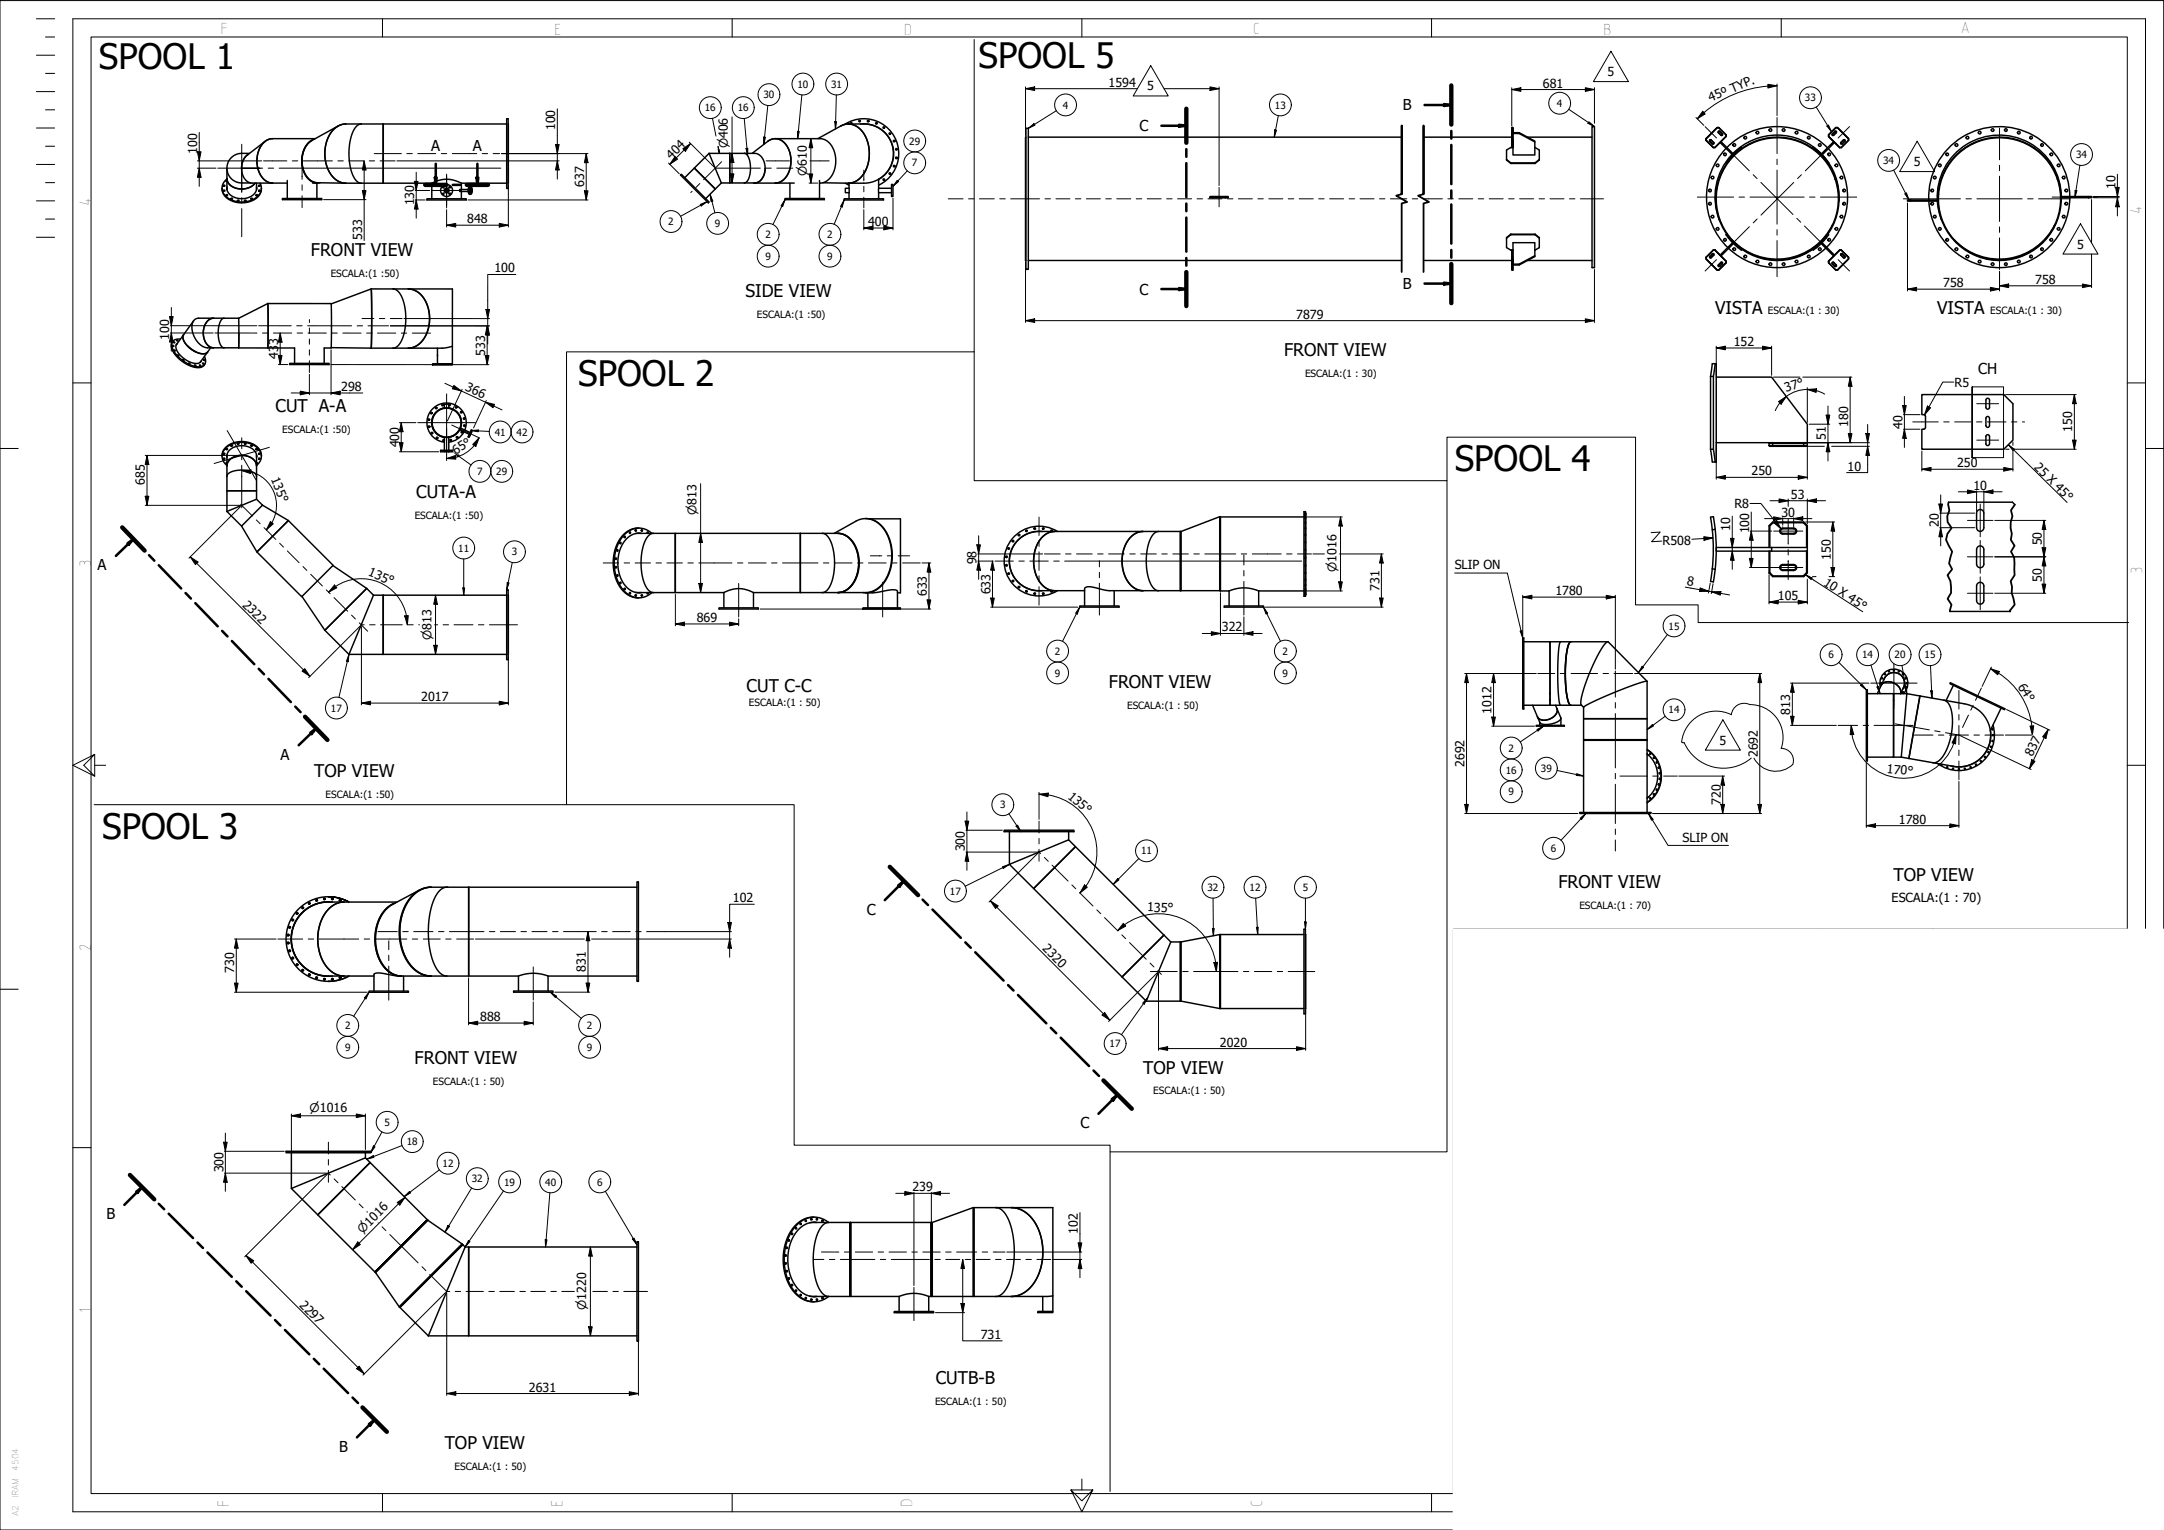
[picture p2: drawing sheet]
<svg xmlns="http://www.w3.org/2000/svg" width="594mm" height="420mm" viewBox="0 0 594 420" stroke-linecap="round" stroke-linejoin="round" font-family="sans-serif">
<defs><g id="words">
<g font-size="9.6">
<text x="27.1" y="18.9">SPOOL 1</text>
<text x="268.6" y="18.5">SPOOL 5</text>
<text x="158.7" y="105.9">SPOOL 2</text>
<text x="399.4" y="129.4">SPOOL 4</text>
<text x="28.1" y="230.3">SPOOL 3</text>
</g>
<g font-size="4.8">
<text x="85.4" y="70.3">FRONT VIEW</text>
<text x="204.6" y="81.6">SIDE VIEW</text>
<text x="470.8" y="86.2">VISTA</text>
<text x="531.8" y="86.2">VISTA</text>
<text x="352.5" y="97.8">FRONT VIEW</text>
<text x="75.6" y="113.1">CUT A-A</text>
<text x="114.3" y="136.8">CUTA-A</text>
<text x="205" y="190.1">CUT C-C</text>
<text x="304.4" y="189">FRONT VIEW</text>
<text x="86.3" y="213.3">TOP VIEW</text>
<text x="427.8" y="243.8">FRONT VIEW</text>
<text x="519.8" y="242">TOP VIEW</text>
<text x="113.8" y="292.2">FRONT VIEW</text>
<text x="313.9" y="294.8">TOP VIEW</text>
<text x="256.9" y="380">CUTB-B</text>
<text x="122.1" y="398">TOP VIEW</text>
</g>
<g font-size="4.6">
<text x="60.5" y="9.2">F</text>
<text x="152.1" y="9.5">E</text>
<text x="248.1" y="9.5">D</text>
<text x="344" y="9.3">C</text>
<text x="440.1" y="9.5">B</text>
<text x="538.2" y="9.1">A</text>
<text x="24.9" y="56.5" transform="rotate(-90 24.9 56.5)">4</text>
<text x="587.9" y="58.6" transform="rotate(-90 587.9 58.6)">4</text>
<text x="24.9" y="155.6" transform="rotate(-90 24.9 155.6)">3</text>
<text x="588.1" y="157.7" transform="rotate(-90 588.1 157.7)">3</text>
<text x="24.9" y="261.1" transform="rotate(-90 24.9 261.1)">2</text>
<text x="24.9" y="360.5" transform="rotate(-90 24.9 360.5)">1</text>
<text x="62.8" y="413.8" transform="rotate(-90 62.8 413.8)">F</text>
<text x="154.5" y="413.8" transform="rotate(-90 154.5 413.8)">E</text>
<text x="250.5" y="413.8" transform="rotate(-90 250.5 413.8)">D</text>
<text x="346.5" y="413.8" transform="rotate(-90 346.5 413.8)">C</text>
</g>
<g font-size="4.1">
<text x="385.2" y="30.3">B</text>
<text x="118.4" y="41.5">A</text>
<text x="129.8" y="41.5">A</text>
<text x="312.9" y="36.1">C</text>
<text x="312.9" y="80.9">C</text>
<text x="385.2" y="79.4">B</text>
<text x="543.1" y="102.7">CH</text>
<text x="26.8" y="156.6">A</text>
<text x="77" y="208.6">A</text>
<text x="238" y="251.2">C</text>
<text x="296.6" y="309.9">C</text>
<text x="29.2" y="334.8">B</text>
<text x="93.1" y="398.7">B</text>
</g>
<g font-size="3.4">
<text x="304.4" y="23.8">1594</text>
<text x="441.3" y="20.9">5</text>
<text x="315" y="24.8">5</text>
<text x="423.6" y="24">681</text>
<text x="469.6" y="28" transform="rotate(-23 469.6 28)">45º TYP.</text>
<text x="152.4" y="35.8" transform="rotate(-90 152.4 35.8)">100</text>
<text x="54.1" y="42.2" transform="rotate(-90 54.1 42.2)">100</text>
<text x="184.4" y="43.9" transform="rotate(-45 184.4 43.9)">404</text>
<text x="525.4" y="45.6">5</text>
<text x="160.4" y="51.4" transform="rotate(-90 160.4 51.4)">637</text>
<text x="580.7" y="51.9" transform="rotate(-90 580.7 51.9)">10</text>
<text x="113.7" y="56.4" transform="rotate(-90 113.7 56.4)">130</text>
<text x="99.4" y="65.8" transform="rotate(-90 99.4 65.8)">533</text>
<text x="128.3" y="61.3">848</text>
<text x="238.3" y="62.1">400</text>
<text x="570.2" y="68.2">5</text>
<text x="135.7" y="74.8">100</text>
<text x="558.7" y="77.9">758</text>
<text x="533.5" y="78.9">758</text>
<text x="355.9" y="87.5">7879</text>
<text x="46.5" y="93.3" transform="rotate(-90 46.5 93.3)">100</text>
<text x="76.4" y="94.8" transform="rotate(-90 76.4 94.8)">3</text>
<text x="475.9" y="95">152</text>
<text x="76.4" y="98.6" transform="rotate(-90 76.4 98.6)">43</text>
<text x="133.2" y="97.6" transform="rotate(-90 133.2 97.6)">533</text>
<text x="93.7" y="107.4">298</text>
<text x="127.6" y="107.2" transform="rotate(25 127.6 107.2)">366</text>
<text x="490.4" y="107.8" transform="rotate(-19 490.4 107.8)">37°</text>
<text x="536.6" y="106.2">R5</text>
<text x="507.4" y="117.2" transform="rotate(-90 507.4 117.2)">180</text>
<text x="522.3" y="117.7" transform="rotate(-90 522.3 117.7)">40</text>
<text x="568.9" y="118.5" transform="rotate(-90 568.9 118.5)">150</text>
<text x="109.6" y="122.9" transform="rotate(-90 109.6 122.9)">400</text>
<text x="125.1" y="125" transform="rotate(-33 125.1 125)">65°</text>
<text x="501.3" y="120.9" transform="rotate(-90 501.3 120.9)">51</text>
<text x="74.3" y="131.6" transform="rotate(68 74.3 131.6)">135°</text>
<text x="480.8" y="130.5">250</text>
<text x="507.2" y="129.2">10</text>
<text x="537.3" y="128.3">250</text>
<text x="558.2" y="128.5" transform="rotate(45 558.2 128.5)">25 X 45°</text>
<text x="39.8" y="133.1" transform="rotate(-90 39.8 133.1)">685</text>
<text x="491.7" y="137">53</text>
<text x="541.8" y="134.5">10</text>
<text x="476.2" y="139.5">R8</text>
<text x="489" y="141.9">30</text>
<text x="456.4" y="149.6">R508</text>
<text x="475" y="145.7" transform="rotate(-90 475 145.7)">10</text>
<text x="480.2" y="146.5" transform="rotate(-90 480.2 146.5)">100</text>
<text x="532.2" y="144.8" transform="rotate(-90 532.2 144.8)">20</text>
<text x="560.6" y="149.8" transform="rotate(-90 560.6 149.8)">50</text>
<text x="268.1" y="155" transform="rotate(-90 268.1 155)">98</text>
<text x="502.6" y="153.7" transform="rotate(-90 502.6 153.7)">150</text>
<text x="100.9" y="158" transform="rotate(23 100.9 158)">135°</text>
<text x="399.4" y="156.3">SLIP ON</text>
<text x="463" y="160.7" transform="rotate(10 463 160.7)">8</text>
<text x="500.4" y="160.5" transform="rotate(33 500.4 160.5)">10 X 45°</text>
<text x="560.6" y="159.8" transform="rotate(-90 560.6 159.8)">50</text>
<text x="66.4" y="166.3" transform="rotate(45 66.4 166.3)">2322</text>
<text x="254.5" y="163.7" transform="rotate(-90 254.5 163.7)">633</text>
<text x="271.9" y="163.2" transform="rotate(-90 271.9 163.2)">633</text>
<text x="378.7" y="162.2" transform="rotate(-90 378.7 162.2)">731</text>
<text x="427" y="163.4">1780</text>
<text x="488.1" y="164.8">105</text>
<text x="191.3" y="170.8">869</text>
<text x="335.4" y="173.4">322</text>
<text x="553.9" y="188.5" transform="rotate(58 553.9 188.5)">64°</text>
<text x="115.6" y="192.5">2017</text>
<text x="409.5" y="195.9" transform="rotate(-90 409.5 195.9)">1012</text>
<text x="491.5" y="196.2" transform="rotate(-90 491.5 196.2)">813</text>
<text x="472" y="204.5">5</text>
<text x="482.6" y="207.9" transform="rotate(-90 482.6 207.9)">2692</text>
<text x="558" y="208" transform="rotate(-65 558 208)">837</text>
<text x="402.1" y="210.6" transform="rotate(-90 402.1 210.6)">2692</text>
<text x="517.9" y="212.3" transform="rotate(5 517.9 212.3)">170°</text>
<text x="292.9" y="219" transform="rotate(40 292.9 219)">135°</text>
<text x="472.4" y="221.1" transform="rotate(-90 472.4 221.1)">720</text>
<text x="521.3" y="226.2">1780</text>
<text x="264.9" y="233.8" transform="rotate(-90 264.9 233.8)">300</text>
<text x="461.9" y="231.1">SLIP ON</text>
<text x="201.2" y="247.8">102</text>
<text x="314.9" y="250.3" transform="rotate(2 314.9 250.3)">135°</text>
<text x="519.3" y="247.8">ESCALA:(1 : 70)</text>
<text x="286" y="260.7" transform="rotate(45 286 260.7)">2320</text>
<text x="64.3" y="267.1" transform="rotate(-90 64.3 267.1)">730</text>
<text x="160.9" y="267" transform="rotate(-90 160.9 267)">831</text>
<text x="131.8" y="280.4">888</text>
<text x="334.9" y="287.4">2020</text>
<text x="61.3" y="322" transform="rotate(-90 61.3 322)">300</text>
<text x="250.5" y="327.2">239</text>
<text x="295.9" y="338.9" transform="rotate(-90 295.9 338.9)">102</text>
<text x="82.1" y="358.6" transform="rotate(45 82.1 358.6)">2297</text>
<text x="269.3" y="367.7">731</text>
<text x="145.2" y="382.1">2631</text>
</g>
<g font-size="3.3">
<text x="199.8" y="40.8" transform="rotate(-90 199.8 40.8)">⌀406</text>
<text x="221.5" y="48.4" transform="rotate(-90 221.5 48.4)">⌀610</text>
<text x="191.2" y="141.5" transform="rotate(-90 191.2 141.5)">⌀813</text>
<text x="366.9" y="157" transform="rotate(-90 366.9 157)">⌀1016</text>
<text x="118.4" y="175.8" transform="rotate(-90 118.4 175.8)">⌀813</text>
<text x="85" y="305.3">⌀1016</text>
<text x="99.5" y="338.8" transform="rotate(-45 99.5 338.8)">⌀1016</text>
<text x="161" y="359.8" transform="rotate(-90 161 359.8)">⌀1220</text>
</g>
<g font-size="2.7">
<text x="209.6" y="27">30</text>
<text x="218.9" y="24.1">10</text>
<text x="228.2" y="24.1">31</text>
<text x="291.8" y="29.8">4</text>
<text x="350" y="29.8">13</text>
<text x="427.4" y="29.3">4</text>
<text x="495.5" y="27.9">33</text>
<text x="193.5" y="30.6">16</text>
<text x="202.5" y="30.6">16</text>
<text x="249.6" y="39.7">29</text>
<text x="250.4" y="45.7">7</text>
<text x="517" y="45.1">34</text>
<text x="569.9" y="43.5">34</text>
<text x="183.5" y="61.9">2</text>
<text x="196.3" y="62.4">9</text>
<text x="210.1" y="65.4">2</text>
<text x="227.1" y="65.4">2</text>
<text x="210.1" y="71.4">9</text>
<text x="227.1" y="71.4">9</text>
<text x="90.8" y="76">ESCALA:(1 :50)</text>
<text x="207.8" y="87.4">ESCALA:(1 :50)</text>
<text x="485.4" y="86.2">ESCALA:(1 : 30)</text>
<text x="546.4" y="86.2">ESCALA:(1 : 30)</text>
<text x="358.3" y="103.6">ESCALA:(1 : 30)</text>
<text x="77.5" y="118.9">ESCALA:(1 :50)</text>
<text x="135.8" y="119.6">41</text>
<text x="141.8" y="119.6">42</text>
<text x="131" y="130.4">7</text>
<text x="136.2" y="130.5">29</text>
<text x="113.8" y="142.6">ESCALA:(1 :50)</text>
<text x="125.8" y="151.5">11</text>
<text x="140.5" y="152.5">3</text>
<text x="458.1" y="172.9">15</text>
<text x="289.6" y="179.8">2</text>
<text x="352.1" y="179.8">2</text>
<text x="289.6" y="185.8">9</text>
<text x="352.1" y="185.8">9</text>
<text x="501.9" y="180.8">6</text>
<text x="511.2" y="180.8">14</text>
<text x="520.1" y="180.8">20</text>
<text x="528.3" y="180.8">15</text>
<text x="90.9" y="195.4">17</text>
<text x="205.6" y="194">ESCALA:(1 : 50)</text>
<text x="309.4" y="194.8">ESCALA:(1 : 50)</text>
<text x="458.1" y="195.9">14</text>
<text x="414.1" y="206.4">2</text>
<text x="413.4" y="212.4">16</text>
<text x="423" y="212">39</text>
<text x="89.4" y="219.1">ESCALA:(1 :50)</text>
<text x="414.1" y="218.4">9</text>
<text x="274.6" y="222">3</text>
<text x="425.8" y="234">6</text>
<text x="313.2" y="234.7">11</text>
<text x="260.8" y="245.7">17</text>
<text x="331.5" y="244.7">32</text>
<text x="343" y="244.7">12</text>
<text x="357.6" y="244.6">5</text>
<text x="433.6" y="249.6">ESCALA:(1 : 70)</text>
<text x="94.7" y="282.6">2</text>
<text x="161.1" y="282.6">2</text>
<text x="304.6" y="287.6">17</text>
<text x="94.7" y="288.6">9</text>
<text x="161.1" y="288.6">9</text>
<text x="118.8" y="297.9">ESCALA:(1 : 50)</text>
<text x="316.6" y="300.6">ESCALA:(1 : 50)</text>
<text x="105.5" y="309.2">5</text>
<text x="111.7" y="314.5">18</text>
<text x="121.5" y="320.5">12</text>
<text x="129.5" y="324.7">32</text>
<text x="138.4" y="325.6">19</text>
<text x="149.7" y="325.6">40</text>
<text x="163.9" y="325.6">6</text>
<text x="256.7" y="385.7">ESCALA:(1 : 50)</text>
<text x="124.8" y="403.7">ESCALA:(1 : 50)</text>
</g>
<g font-size="2.3">
<text x="5.1" y="404" transform="rotate(-90 5.1 404)">4504</text>
<text x="5.1" y="411.5" transform="rotate(-90 5.1 411.5)">IRAM</text>
<text x="5.1" y="416.3" transform="rotate(-90 5.1 416.3)">A2</text>
</g>
</g></defs>
<!-- layer: 0 -->
<g fill="none" stroke="#000" stroke-width=".27">
<path d="M0 .2h594v420h-594zM10 5.2h5M10 15.2h5M12.5 10.2h2.5M20 5.2h569v410h-569zM25 10.2h559v400h-559zM105 5.2v5M201 5.2v5M297 5.2v5M393 5.2v5M489 5.2v5M10 25.2h5"/>
<path d="M10 35.2h5M12.5 20.2h2.5M12.5 30.2h2.5M480.8 39.3l-.3 .3M486.8 37.7l-.2 .2M491.1 38l-.2 .1M494.5 39l-.1 .2M541.8 39.3l-.3 .3M547.8 37.7l-.2 .2M552.1 38l-.2 .1M555.5 39l-.1 .2M10 45.2h5"/>
<path d="M10 55.2h5M12.5 40.2h2.5M12.5 50.2h2.5M471.3 53.3l-.2 .2M471.4 57.6l-.1 .1M472.9 47.1l-.3 .4M497.4 40.6l-.1 .2M499.9 42.6l-.2 .2M501.9 45.1l-.1 .1M503.5 48l-.1 .1M504.5 51.5l-.1 .1M504.8 55.7l-.2 .1"/>
<path d="M532.3 53.3l-.2 .2M532.4 57.6l-.1 .1M533.9 47.1l-.3 .4M558.4 40.6l-.1 .2M560.9 42.6l-.2 .2M562.9 45.1l-.1 .1M564.5 48l-.1 .1M565.5 51.5l-.1 .1M565.8 55.7l-.2 .1M10 65.2h5M12.5 60.2h2.5M472.5 61l-.1 .2"/>
<path d="M474.1 64l-.2 .1M476.1 66.4l-.1 .2M478.5 68.5l-.1 .1M481.5 70l-.2 .2M484.9 71l-.1 .2M489.2 71.3l-.2 .1M495.4 69.5l-.3 .4M503.3 61.7l-.5 .4M533.5 61l-.1 .2M535.1 64l-.1 .1M537.1 66.4l-.1 .2M539.5 68.5l-.1 .1"/>
<path d="M542.5 70l-.2 .2M545.9 71l-.1 .2M550.2 71.3l-.2 .1M556.5 69.5l-.4 .4M564.3 61.7l-.5 .4M20 105.2h5M118.9 117.3l-.1 .1M121 119.7h-.1M123.9 112.2l-.1 .1M126.2 114.4v.1M584 105.2h5M0 123.2h5"/>
<path d="M122.4 123.7l.4 .4M589 123.2h5M26 207.2v6l-6-3 6-3-3 3 3 3M26 210.2h3M584 210.2h5M500 255.2v22M530.6 255.2v22M0 271.7h5M399 277.2h185M530.6 271.7h53.4M530.6 266.2h53.4M530.6 260.7h53.4"/>
<path d="M399 296.2h185M399 292.2h185M399 287.2h185M399 282.2h185M406 292.2v31M420 292.2v31M524 292.2v31M544 292.2v31M564 292.2v31M20 315.2h5M399 316.2h185M399 312.2h185"/>
<path d="M399 308.2h185M399 304.2h185M399 300.2h185M584 315.2h5M399 323.2v-68h185v68M491.5 323.2v20M399 343.2v27M584 343.2h-185v-20h185v47M594 370.2v40M399 395.2v-25h185v25M399 395.2h185v15h-185zM422 395.2v15"/>
<path d="M440 395.2v15M474 395.2v15M494 395.2v15M514 395.2v15M534 395.2v15M554 395.2v15M569 395.2v15M105 410.2v5M201 410.2v5M294 409.2h6l-3 6-3-6 3 3 3-3M297 406.2v3M393 410.2v5"/>
<path d="M399 402.7h185M489 410.2v5M399 420.2h185"/>
</g>
<!-- layer: Visible (ISO) -->
<g fill="none" stroke="#000" stroke-width=".4">
<path d="M72.8 38.8l-5 3.8-.7 .8-.5 1-.3 1.2 .3 2.3a3 3 0 0 0 2.6 2.4h9.7M86.3 38.2a6.4 6.4 0 0 0-3.4 7.4l.5 1.6a4 4 0 0 0 4.5 3M86.5 38.1h-11.7a5.2 5.2 0 0 0-4.2 5.5v1.8l.4 1.6a4.4 4.4 0 0 0 3.8 3.3M92.8 34.6l-7.2 4a7.1 7.1 0 0 0 0 11.2l1.5 .4 7.8 .1M99.2 34a3.9 3.9 0 0 0-2.8 3.5l-.6 4.1 .4 4.2 .5 1.8 .7 1.4 .8 .9 1 .4M105.2 34v16.3M139.1 34h-44.2a6.5 6.5 0 0 0-5.5 6.1l-.2 3.2 .8 3.1a5.7 5.7 0 0 0 4.9 3.9h23.6M139.1 32.6h.4v19.2h-.4zM139.5 34h.1M139.6 34l-.1 16.3M212.8 38.1h12.3a5.3 5.3 0 0 1 4.3 5.7v1.6l-.5 1.6a4.4 4.4 0 0 1-3.9 3.3M224.5 38.1l6.3-3.5a4.9 4.9 0 0 1 6.7 2.8l.8 2 .3 2.5-.1 2.2-.7 2.4a5.7 5.7 0 0 1-5 3.8l-6.9-.1"/>
<path d="M231.9 34.2a9.6 9.6 0 0 1 13.6 3.3 9.6 9.6 0 0 1-4.3 13.4M232.9 34h4.2a8.1 8.1 0 0 1 8.2 8.2 8.1 8.1 0 0 1-8.2 8.1h-4.2M233.6 34l-.1-.2 .2-.2 .2 .2-.1 .2M236.2 34a8.2 8.2 0 0 1 8.7 5.6 8.2 8.2 0 0 1-3.7 9.7M281.6 35.2h.7v38.8h-.7zM281.6 37.7v33.8M282.3 37.7h102.5M390.8 37.7h24.2M415 38.1l.1 2.5M415 38.5l.1 2.1M415.1 35l-.1 3.1zM415.1 38.1v.4h.3l-.1 2.1v-2.5z"/>
<path d="M415.1 35h.2M415.3 38.1l.1 .4M415.4 36.4l-.1-1.4v3.1M415.4 36.4v1.7M415.4 36.4h1.6M417 36.7h-1.6M417 36.7l4.4 2.3v3.6h-6v-2.1M417 36.7v-.3l4.4 2.3v.3M419.4 37.7h17.7M437.1 34.8h.6v38.7h-.6zM468.3 38.1l3.1-3.1-3 3.1M468.4 38.5l-.1-.4v.4"/>
<path d="M469.4 38.4h.4l.7 .7v.4h-.4l-.7-.7zM469.4 38.5h.3l.7 .7v.3h-.3l-.7-.7zM471.4 35h.5M471.4 35.1l.5-.1 2 2M471.8 35.1l2.1 1.9v.5M472.5 38.9l3.4 3.4-.3 .3-3.4-3.5M472.8 36.8l-.7-.7h-.3v.3l.7 .7M472.8 36.8v.3h-.3M472.8 36.8v.3h-.4M472.8 36.8l-.7-.7h-.4v.3l.7 .7M473.8 37v.5M502 37.5l3 3.1z"/>
<path d="M502 37l2-2-2 2M502 37.5v-.5v.5M503 36.8l.8-.8 .4 .2-.9 1-.4-.2zM503.1 36.8l.7-.7h.3v.3l-.7 .7h-.3zM503.4 38.9l-3.4 3.4 .2 .3 3.4-3.5M504 35h.4l-.4 .1M504.4 35l3.1 3.1-3.1-3M506.1 38.4l-.7 .7v.4h.4l.7-.7M506.1 38.4h.4v.4M506.1 38.5l-.7 .7v.3h.3l.7-.7M506.1 38.5h.3v.3M507.4 38.1l.1 .4-2 2.1"/>
<path d="M507.4 38.5l-1.9 2.1h-.5M507.5 38.1v.4M61 51.7a4.6 4.6 0 0 0 5 4l1.4-.1 1.5-.4a3.8 3.8 0 0 0 2.9-3.5M61.4 52.5h.3M61.4 51.1h.3M62.1 53.7h.3M62.3 49a3.9 3.9 0 0 0 5 2.8l1.6-.5 1.1-1a4.7 4.7 0 0 1-7.6-.5zM62.3 46.2v5.9M62.3 51.5v.3M62.3 51.3a3.4 3.4 0 0 0 3.9 3.3l2.1-.4a2.8 2.8 0 0 0 2.1-2.9M62.3 49.8h-.2M62.3 49.6l-.3 .1 .3 .2"/>
<path d="M62.3 49.1a3.2 3.2 0 0 0-1.2 3.3 3.2 3.2 0 0 0 2.4 2.5l2.5 .6 2.9-.5a3.4 3.4 0 0 0 2.5-4.7M63.5 54.7h.3M65.2 55.2h.3M67.2 55.2h.3M68.1 42.4l-.7 .6-.6 .9-.5 2.3M68.5 42.1h-2.1a4.1 4.1 0 0 0-4.1 4.1 4.1 4.1 0 0 0 4.1 4h2.4M69 54.7h.3M70.3 53.7h.3M70.4 50.3v1.8M70.4 51.5l.1 .3M71.1 51.1h.3M71.1 52.5h.3"/>
<path d="M77.5 54.5h10.8v.3h-10.8zM78.9 49.6v4.9M85.8 50.3h1.3M87 50.3v4.2M117.2 54.6h10.8v.3h-10.8zM118.5 50.3l2.1-.8 1.8-.3 2 .3 2.3 .8M118.5 50.3v4.3M126.7 50.3h12.4M126.7 50.3v1.7M126.7 52.6v2M128.5 52h-2.2l-.1 .3 .1 .3h2.2M129 52.7v.3z"/>
<path d="M129 51.6v.3zM129 51.4a.57 .57 0 0 1 .6 .2 .57 .57 0 0 1 0 .6v.6a.42 .42 0 0 1-.5 .6 .42 .42 0 0 1-.3-.6zM129.2 52.1l.1 .2-.1 .2M129.2 51.8l.2 .1 .1 .5a.3 .3 0 0 1-.1 .4 .3 .3 0 0 1-.4 0 .3 .3 0 0 1 0-.4zM129.2 51.3l-.5 .1-.2 .8 .2 1 .5 .2M129.2 51.7l-.2 .6 .2 .6M129.2 52v.6zM129.2 51.7h.1M129.2 52.9h.1M129.2 52v.6M129.4 51.8v-.2v.3M129.4 52.7v.3v-.2"/>
<path d="M186.8 48.1l.2-.3 7.7 7.7-.2 .2zM188 48.8l2.6-2.6 5.7 5.7-2.6 2.6M194.7 42.1h12.5a3.9 3.9 0 0 1 2.8 5.1l-.2 .6a3 3 0 0 1-2.6 2.4h-2.9M194.7 42.1l3.3 8.1M194.7 42.1l-4.1 4 5.8 5.8 1.6-1.7M198 50.2h2.3v-8.1v8.1h4M204.3 42.1l.7 .3 .6 1 .4 2.6-.1 1.5-.3 1.5-.6 .9-.7 .3M206.5 42.1l4.3-3.3a3.7 3.7 0 0 1 5.7 2.2l.4 1.4 .2 1.5-.4 3a4.5 4.5 0 0 1-3.9 3.4M207.2 50.3h10.8M210 46.2l-.3 1.9a2.78 2.78 0 0 1-2.9 2.1M215.5 54.5h10.8v.3h-10.8zM216.9 50.3v4.2"/>
<path d="M225 49.6v4.9M231.7 54.6h10.8v.3h-10.8zM232.1 50.3l1 .6M233.1 51.7v1.2M233.1 51.7h-1v1.2h1M233.1 50.3v1.4M233.1 52.9v1.7M241.2 51.7v1.2M241.2 52.9h3.6M241.2 49.2v2.5M241.2 52.9v1.7M241.2 51.7h3.6"/>
<path d="M244.8 50.7h.3v3.3h-.3zM332.2 54h.8v.3h-.8zM333 54h3.3M333 54.3h3.3M336.3 54h.9v.3h-.9zM413.6 43.8l1.2 .9M414.8 44.7v.2M414.8 44.7h6.6M414.8 44.9h6.6M415 40.5l-1.4 .7v2.8l1.2 .9M415.1 40.6h.2M415.3 40.5h.1"/>
<path d="M421.4 40.5l1.2 .7v2.8l-1.2 .9M421.4 44.7v.2M422.6 43.8l-1.2 .9M470.4 40.5l-2.1-2 2 2.1M470.8 40.5l3.1-3zM470.8 40.5l-.5 .1h.5M473.8 40.8a19.4 19.4 0 0 0 .5 27.2M474.1 40.5a19.4 19.4 0 0 1 27.6 .1M474.5 43.8l-.7 .9 .2 .2M474.5 43.8l.3 .2M475.5 42.4a17 17 0 0 0-3.5 18.1M475.7 42.2a17 17 0 0 1 24.3 0"/>
<path d="M477.1 41.2l-2.6 2.6M477.1 41.2l.2 .2M478.2 40.7l-.1-.2-1 .7M497.6 40.7l.2-.2 .9 .7M498.7 41.2l-.1 .2M498.7 41.2l2.6 2.6M500.3 42.5a17 17 0 0 1 4.5 12.8M501.3 43.8l.7 .9-.2 .2M501.3 43.8l-.2 .2M501.9 40.8a19.4 19.4 0 0 1-.4 27.1M505.1 40.5h.4M523.7 54.9h.8v.3h-.8z"/>
<path d="M524.5 54.9h7.5v.3h-7.5M531.9 55.2l.4 3.1 .7 2.2M565.9 54a17 17 0 0 0-17.5-16.9 17 17 0 0 0-16.6 17.8M565.9 54.3l-.1 1M568.2 54.3a19.4 19.4 0 0 1-18.9 19.2 19.4 19.4 0 0 1-19.8-18.3M568.2 54a19.4 19.4 0 0 0-19.8-19.2 19.4 19.4 0 0 0-18.9 20.1M573.4 54h.8v.3h-.8zM573.4 54h-7.5v.3h7.5M101.9 79.3l.1 9.3-.1 7M101.9 79.3l22.3 .1v20.5M101.9 79.3l-11 4.2M107.9 79.3a4 4 0 0 1 2.9 3.5l.5 3.1v3.4l-.7 3.2-1.1 2.2a2.13 2.13 0 0 1-1.6 .9"/>
<path d="M112.1 79.3a6.5 6.5 0 0 1 5.7 6.1l.1 3-.7 3.1a5.9 5.9 0 0 1-5.1 4.1 6.6 6.6 0 0 0 5.6-6l.2-3.3-.7-2.8a5.9 5.9 0 0 0-5.1-4.2zM282.3 71.5h102.5M390.8 71.5h24.2M414.8 64.5l-1.2 .9M414.8 64.3l-1.2 .9v2.8l1.4 .7M414.8 64.3v.2M414.8 64.5h6.6M414.8 64.3h6.6M415 70.7l.1 .4v-.5h.2v.5h-.2v3.1l-.1-3.1M415.1 68.6l-.1 2.1zM415.1 74.2h.2M415.1 68.6h.2"/>
<path d="M415.3 68.6l.1 2.5M415.3 68.6l.1 2.1M415.3 68.7h.1M415.4 68.7v-2.1h6v3.9l-4.4 2.3h-1.6v-.3M415.4 72.8l-.1 1.4M415.4 72.5v-1.4l-.1 3.1M415.4 72.5h1.6M419.4 71.5h17.7M421.4 70.2l-4.4 2.3v.3M421.4 64.3l1.2 .9v2.8l-1.2 .7M421.4 64.5l1.2 .9M421.4 64.3v.2"/>
<path d="M468.3 70.6v.5M469.4 70.4l.8-.8 .3 .2-.9 1.1-.3-.2zM469.4 70.4l.7-.7h.3v.3l-.7 .7h-.3zM470.3 68.6l-2 2 .1 .5M470.4 68.7h.4M470.8 68.6l3.1 3.1zM470.8 68.6h-.5l-1.9 2.1M471.4 74.1l-3.1-3 3.1 3.1M471.8 74.1l-.4 .1h.5M472.2 70.1l3.4-3.5 .3 .3-3.4 3.4M472.4 72l-.7 .8v.3h.4l.7-.7M472.4 72h.4v.4"/>
<path d="M472.5 72.1l-.7 .7v.3h.3l.7-.7M472.5 72.1h.3v.3M473.8 72.2l-1.9 2 2-2M473.9 71.7v.5l-.1-.5M474 64.3l-.2 .2 .7 .9M474.5 65.4l2.6 2.6M474.8 65.2l-.3 .2M477.1 68l1 .7 .1-.2M477.3 67.8l-.2 .2M498.6 67.8l.1 .2M498.7 68l-.9 .7-.2-.2M501.1 65.2l.2 .2"/>
<path d="M501.2 68.1a19.4 19.4 0 0 1-26.7 .1M501.3 65.4l-2.6 2.6M501.8 64.3l.2 .2-.7 .9M502 72.2l2 2 .4-.1M502 71.7v.5l2 1.9M502 71.7v.5M503 72h.4l.7 .8v.3h-.4l-.7-.7zM503.1 72.1h.3l.7 .7v.3h-.3l-.7-.7zM503.2 61.6a17 17 0 0 1-27.7 4.3M503.6 70.1l-3.4-3.5-.2 .3 3.4 3.4M504 74.2h.4M505 68.6l-3 3.1z"/>
<path d="M505 68.6h.5l-.4 .1M505.5 68.6l2 2-2-1.9M506.4 70.4l-.7-.7h-.3v.3l.7 .7M506.4 70.4v.3h-.3M506.5 70.4v.4h-.4M506.5 70.4l-.7-.7h-.4v.4l.7 .7M507.4 71.1l-3 3.1 3.1-3.1M507.5 70.6v.5l-.1-.4M564.2 61.6a17 17 0 0 1-27.6 4.3M47.4 94.8l.3 .3zM47.4 93.8a3.1 3.1 0 0 0 .9 3.9l1.1 1.1 1.6 1.1 1.4 .6 1.5 .4a2.13 2.13 0 0 0 2.3-.8M47.6 93.9l.4 .2z"/>
<path d="M47.8 96.1l.3 .3zM48.5 94.6h-.1M48.5 93.3l.3 .3zM48.7 94.3a2.33 2.33 0 0 0 .7 3.2l2 1.5 2.1 .8a1.5 1.5 0 0 0 1.8-.7M48.7 97.5l.4 .2zM49.5 93.1a1.83 1.83 0 0 0-2.1 .7 1.83 1.83 0 0 0 .1 2.3l1.2 1.6 1.5 1.3 1.9 1.1 1.9 .6a1.83 1.83 0 0 0 2.2-.6 1.83 1.83 0 0 0-.1-2.2M50.2 98.7l.3 .3zM50.4 91.9a3.1 3.1 0 0 0 1.6 3.6l1.6 1.1 1.8 .6a1.65 1.65 0 0 0 1.6-.5M50.4 91.9a3.2 3.2 0 0 0 1.7 3.6l1.6 1.1 1.5 .5a1.77 1.77 0 0 0 1.8-.5M51.5 95l2.2 1.6M51.8 99.7l.4 .3zM53.2 88.1l-4.9 6.7"/>
<path d="M55.1 99.3l-.1 .1M55.6 99.7l.4 .3zM55.9 98.7l.3 .3zM57.8 95.5l-2.9 4M58.6 87.4a3.9 3.9 0 0 0-2.7 5l.2 .9a2.94 2.94 0 0 0 2.5 2.2M61.5 87.4l-.6 .3-.5 .8-.5 2.8 .4 3 .6 .9 .6 .3M65.6 91.5l-.1 4.1v-8.2h-11a2.35 2.35 0 0 0-1.8 3.2l.5 1.7 .9 1.4 1.2 1.2 1.3 .6 24.3 .1v4.2M73.5 83.4v12.2M73.5 83.4h17.4v12.1l-1.9 .1v4.2M73.5 83.4l-8 4M79.5 99.8h10.8v.3h-10.8zM90.9 95.5l11 .1"/>
<path d="M118.8 99.9h5.4v.3h-5.4zM120.1 97.5v.2M120.1 95.6v4.3M124.2 95.1l-2.8 .5h-19.5M470.9 99.9l-.5 3.5M53.4 100.2l.4 .3zM54.8 100.2l.3 .3zM122 112a4.1 4.1 0 0 0-3.5 4.1 4.1 4.1 0 0 0 3.5 4v3.6h-1v.4h1M122 112v-1h1.2v1M123.2 112a4.1 4.1 0 0 1 3.2 5.5l2.7 1.3M123.2 111.1l.2-.1 .2 .2-.2 .2-.2-.2M126.2 118l2.6 1.3"/>
<path d="M126.2 118l-1.3 1.4-1.7 .7v3.6h1.1v.4h-1.1M127.4 118.6a5.4 5.4 0 0 1-4.2 2.8M127.6 118.1a5.4 5.4 0 0 0-3.4-7.2 5.4 5.4 0 0 0-6.9 4.1 5.4 5.4 0 0 0 4.7 6.4M129 119.7h.1M129.4 118.1l.2 .1-.8 1.9-.3-.1zM129.4 118.6l-.4 1.1M469.6 103.4l.5-3.5h1.1v3.7M469.6 103.4h.8M469.6 103.4v20M470.4 103.4v20M527.6 108.4h22.5l2.5 2.5v10l-2.5 2.5h-22.5v-5.5l.8-.1 .2-.4-.1-3.3-.9-.2zM545.2 119.9a.5 .5 0 0 1 .5-.5 .5 .5 0 0 1 .5 .5"/>
<path d="M545.2 119.9v2a.5 .5 0 0 0 .5 .5 .5 .5 0 0 0 .5-.5v-2M545.2 114.6a.5 .5 0 0 1 .6-.2 .5 .5 0 0 1 .4 .5v2a.5 .5 0 0 1-.5 .5 .5 .5 0 0 1-.5-.5zM545.2 109.6a.5 .5 0 0 1 .6-.2 .5 .5 0 0 1 .4 .5v2a.5 .5 0 0 1-.5 .5 .5 .5 0 0 1-.5-.5zM61 125.3a4.6 4.6 0 0 1 5-4h1.4l1.5 .4a3.8 3.8 0 0 1 2.9 3.6M61.4 125.9h.3M61.4 124.5h.3M62.1 127.1l.2 .1M62.1 123.2h.3M62.3 125.2v.2M62.3 130.8l.3-.7 .9-.5 2.7-.5 1.5 .1 1.5 .4 .9 .5 .3 .7M62.3 125.7a3.4 3.4 0 0 1 3.9-3.3l2.1 .3a2.8 2.8 0 0 1 2.1 3M62.3 127.1l-.3 .1 .3 .2"/>
<path d="M62.3 127.8a3.2 3.2 0 0 1-1.3-3.2 3.2 3.2 0 0 1 2.3-2.5l2.5-.6 2.7 .3a3.6 3.6 0 0 1 3 4.7l-1.1 1.3M62.3 124.8v10h8.1h-8.1v5.7M63 126.3l1.2-.8 1.3-.4h1.4l1.3 .3a2.93 2.93 0 0 1 2.2 2.5 3.9 3.9 0 0 0-5-2.7l-.7 .1a3 3 0 0 0-2.4 2.6l.2-.8zM63.5 122.3h.3M65.2 121.7h.3M67.2 121.7h.3M69 122.3h.3M70.3 123.2h.3M70.4 124.8v12.3M70.4 137.1l-8.1 3.4M70.4 127.1l.3 .1-.3 .2M70.4 137.1l1.7 1.6"/>
<path d="M70.5 125.2l-.1 .2M70.6 127.1l-.2 .1M71.1 124.5h.3M71.1 125.9h.3M72.1 138.7l7.1 4.2-8.7 8.7-4.2-7.1zM122 123.7h1.2v.4h-1.2zM122 120.9l-.2-.2-.2 .2 .2 .3 .2-.2M469.6 123.4h.8M470.4 123.4l.5 3.5M471.2 121.6v5.3h-1.1l-.5-3.5M471.2 121.6v-18h15.2l9.8 12.9v5.1h-.2M471.2 121.6h15.5"/>
<path d="M485.7 122.4h1v.2h-.8zM485.7 121.8v.6M485.9 121.6l-.2 .2M486.7 122.6h8.4l.1-.2h-8.5v-.6h9.5l-.2-.2h-.9l.1 .8h1l-.2 .2h-.9M495.1 121.6h-8.4v.2h-1M496.2 121.8v.6M535 137.9h17.5l.6 .7M62.3 140.5l4 4M70.5 151.6l8.7-8.7 12.3 12.3-8.7 8.7zM91.4 155.3l9.3 6.3-11.5 11.5-6.3-9.3M168.9 153.3v.2M168.9 155.7v.2"/>
<path d="M169.4 151.1v.1M169.4 158v.1M170.2 149v.2M170.2 160v.2M171.4 147.4v.1M172.8 146.2v.2M174.4 145.6v.2M174.5 146.5h10.9v16.2h-10.9M175.2 146.4l.5 .1M175.4 145a7.1 7.1 0 0 0-6.6 6l-.4 2.1-.1 1.9 .3 2.5 .7 2a6.7 6.7 0 0 0 6.1 4.7M176 146.5a5.8 5.8 0 0 0-5.9 4.9l-.4 1.9-.1 1.8 .3 2 .6 1.8a5.5 5.5 0 0 0 5.5 3.8M176.1 145.6v.2"/>
<path d="M177.7 146.2v.2M177.7 146.5l.1-.4 .1 .4M179 146.5a5.5 5.5 0 0 0-8.7 1.8l-1.1 2.5-.6 3 .2 3.3 .9 2.7a6.1 6.1 0 0 0 7.3 4.1l2-1.2M179.4 146.5a3.9 3.9 0 0 0-2.8 3.4l-.6 3.4 .1 3.3 .6 2.9 1.1 2.3a2.05 2.05 0 0 0 1.6 .9M225.7 146.5a3.9 3.9 0 0 1 2.8 3.4l.6 3.4-.1 3.3-.6 3.1-1.1 2.1a2.05 2.05 0 0 1-1.6 .9M229 146.5l6-3.4a5.9 5.9 0 0 1 8.2 3l1 2.4 .6 3.3-.2 3.4-.9 2.8a7.1 7.1 0 0 1-6.1 4.7M230 146.5a6.5 6.5 0 0 1 5.5 6l.2 3.2-.3 1.5-.6 1.8a5.6 5.6 0 0 1-4.8 3.7M237.6 142.4a7.5 7.5 0 0 1 6.7 6.1l.6 2.4v2.8l-.5 2.8-1 2.4a6.5 6.5 0 0 1-6.5 3.8M238.6 142.5h8.6v20.3h-.8M286.1 146a8.2 8.2 0 0 0-9 8.1 8.2 8.2 0 0 0 9 8.1M288.6 146l-.1-.3 .2-.2 .2 .2-.1 .3M289.5 145.9a6.5 6.5 0 0 0-5.6 6.1l-.1 3.2 .8 3.1a5.7 5.7 0 0 0 4.9 3.9"/>
<path d="M289.5 145.9a6.5 6.5 0 0 0-5.5 6.1l-.2 3.2 .8 3.1a5.7 5.7 0 0 0 4.9 3.9M290.3 145.9a9.6 9.6 0 0 0-14.6 8.2 9.6 9.6 0 0 0 14.6 8.1M310.4 147.5a4.7 4.7 0 0 1 3.4-1.6 6.5 6.5 0 0 0-5.5 6.1l-.2 3.2 .8 3.1a5.7 5.7 0 0 0 4.9 3.9 6.5 6.5 0 0 1-5.6-6l-.2-2.5 .4-2.5 .9-2.2zM318 145.9a3.9 3.9 0 0 0-2.7 3.5l-.6 3.1 .1 3.6 .6 3.1 1.1 2.1a2.05 2.05 0 0 0 1.5 .9M324 145.9h-38.8a8.1 8.1 0 0 0-8.1 8.2 8.1 8.1 0 0 0 8.1 8.1h12.6M324 145.9h.2v16.3h-.2M324 145.9v16.3M334.8 141.9l-10.6 4M335 142h23M358.4 142v20.3M358.4 158.9v.5zM358.4 157.1v.5z"/>
<path d="M358.4 155.1v.5zM358.4 153v.4zM358.4 150.8v.5zM358.4 148.7v.4zM358.4 146.7v.4zM358.4 144.9v.4zM358.4 143.3v.5zM358.4 142.1v.5zM358.4 141.3v.4zM358.4 140.9v.4zM358.4 140.5h-.4v23.2h.4M358.4 142v-1.5v23.2v-1.4"/>
<path d="M470.1 145.5l.3 5.4-.3 5.3M470.1 156.2l-.5 3.5 .8 .1 .5-3.5M470.1 156.2l.8 .1M470.9 145.4l-.5-3.5-.8 .1 .5 3.5M470.9 145.4l-.8 .1M470.9 145.4l.3 5.4-.3 5.5M485.7 144.3l.2 .1v5.9M485.7 157.3l1 1v-.2h8.4M485.7 151.3v6M485.9 151.3v6M485.9 157.3h-.2M485.9 157.3l.8 .8"/>
<path d="M486.4 150.3v1h-15.2v-1h25M486.7 143.3v.2l-.8 .9M488.8 155.3l.6-.3h3a.82 .82 0 0 1 .8 .8 .82 .82 0 0 1-.8 .9h-3a.82 .82 0 0 1-.8-.5 .82 .82 0 0 1 .2-.9zM488.8 145.3l.6-.3h3a.82 .82 0 0 1 .8 .8 .82 .82 0 0 1-.8 .9h-3a.82 .82 0 0 1-.8-.5 .82 .82 0 0 1 .2-.9zM489 155.4l.4-.2h3a.62 .62 0 0 1 .6 .6 .62 .62 0 0 1-.6 .7l-3.2-.1-.4-.6zM489 145.4l.4-.2h3a.62 .62 0 0 1 .6 .6 .62 .62 0 0 1-.6 .7l-3.2-.1-.4-.6zM495.1 143.5l.9 .9 .2-.1M495.2 143.3l-.1 .2h-8.4M496 151.3v6h.2v-6M496 157.3l-.9 .8 .1 .2h-8.5M496 144.4v5.9M496.2 150.3v1h-9.8"/>
<path d="M496.2 144.3l-1-1h-8.5l-1 1v6M496.2 144.3v6M496.2 157.3l-1 1M542.9 140.2a1 1 0 0 1 1.1-.2 1 1 0 0 1 .6 .9v4a1 1 0 0 1-1 1 1 1 0 0 1-1-1v-4zM542.9 150.2a1 1 0 0 1 1.1-.2 1 1 0 0 1 .6 .9v4a1 1 0 0 1-1 1 1 1 0 0 1-1-1v-4zM95.8 179.7h43.3M102.5 163.4l-6.7 16.3M102.5 163.4l-1.8-1.8-11.5 11.5 6.6 6.6M102.5 163.4h36.6M105.2 163.4v16.3M139.1 162h.4v19.2h-.4zM139.5 163.4h.1"/>
<path d="M139.6 163.4l-.1 16.3M171.4 161.6v.2M172.8 162.8v.2M174.4 163.4v.2M175.7 162.7l-.5 .1M176.1 163.4v.2M177.7 162.8v.2M177.7 162.7l.1 .4 .1-.4M197.4 166.9h10.8v.3h-10.8zM198.7 162.7h-13.3v-16.2h34.3v16.2M198.7 162.7l2-.8 2-.3 2 .3 2.2 .8M198.7 162.7v4.2"/>
<path d="M206.9 162.7h23.2M206.9 162.7v4.2M219.7 162.7v-16.2h10.4a6.5 6.5 0 0 1 5.6 6l.2 1.7-.1 1.8-.9 3a5.6 5.6 0 0 1-4.8 3.7M230.1 162.7h7.7M236.9 166.9h10.3v.3h-10.3zM237.8 162.8l2.7-.1 4.2-.7 1.4 .1 .3 .3v4.5M238.3 162.8v4.1M288.6 162.2l-.1 .3 .2 .1 .2-.1-.1-.3M296.4 166.4h10.8v.3h-10.8zM305.9 162.2v4.2M324 162.2h-19.4l-4.9-1h-1.2l-.5 .1-.2 .3v4.8M324.2 162.2h10.6"/>
<path d="M335 162.2h-.2v-20.3h.2v20.4h2.4M336.1 166.4h10.8v.3h-10.8zM337.4 162.3l2-.6 1.9-.3 2.1 .2 2.1 .7M337.4 162.3v4.1M345.5 162.3h12.5M345.5 162.3v4.1M358.4 162.9v.5zM358.4 162.5v.5zM358.4 161.7v.4zM358.4 160.5v.4zM418 175.2h.3v19.5h-.3zM418.3 176.2h7.2v17.5h-7.2"/>
<path d="M428.4 176.2l-.3 .7-.2 1.8-.3 5.7 .2 6.5 .3 2.1 .3 .7M430.8 176.7l-.8 2.9-.3 5 .3 5.8 .8 2.9M431.2 176.2l-.5 .6-.5 1.8-.5 5.9 .1 3.9 .3 2.8 .5 1.8 .6 .7M431.3 176.2l-.6 .8-.5 1.8-.5 5.6 .4 6.5 .6 2.1 .6 .7M441.4 176.2h-15.9v17.5h8.7M535.3 167.9h16.6M542.9 160.2a1 1 0 0 1 1.1-.2 1 1 0 0 1 .6 .9v4a1 1 0 0 1-1 1 1 1 0 0 1-1-1v-4zM420.7 193.7l2.1 4.8 .9 .4 2.5-.2 1.3-.4 .8-.6 .2-.6-1.1-2.5M421.8 199.2h7.7v.2h-7.7zM422.1 196.9l.5 .5 .7 .3h1.1l1.1-.3 1.6-1.3 .4-.8-.1-.7 .1 .7-.3 .8-1.6 1.3-1.1 .3h-1.1l-.8-.3zM422.7 198.3v.9M425.5 190.4v.1"/>
<path d="M425.5 190.3v.1M425.5 192.2h.1M425.5 192.3h.1M427 193.7l.4 .9M428.5 197.3v1.9M434.7 197.4h17.5v5.9h-17.5zM452.2 187.1l-10.7-10.8h-.3l-1.1 1.2-1.5 2.4-3.1 7.2-1 3.2-.5 2.2v1l.7 .7M452.2 187.1l-2.7 .7-6.5 2.4-6 2.7-2.3 1.3M452.2 187.1v10.2h-17.5v-3.1M512.4 189.4h.2v19.6h-.2zM512.6 190.5h7.2v17.4h-7.2M515.4 190.5l1.3-2.7 .7-.4 .9-.2 1.3 .3 1.3 .7 .8 1.2 .1 1.1v-.8l-.3-.8-.7-.8-1-.6-1.1-.3-1 .1-.7 .3-.6 .6 1.5-2.6 .7-.6 1.2-.3 1 .1 .8 .4 .6 .6 .5 .9v1.7l-.9 2.1"/>
<path d="M516.2 188.7a3.9 3.9 0 0 1 4.8-4.8 3.9 3.9 0 0 1 1.5 6.6M517.1 186.7a2.93 2.93 0 0 1 4.1-1.8 2.93 2.93 0 0 1 1.2 4.3M519.8 192.4l.1 .1M519.8 192.3l.1 .1M519.9 194.4h-.1M519.9 194.5h-.1M523.5 190.5l16.4 2.9 2 .8 1.6 1.1 1.2 1.2 1 1.7 .6 1.8 .2 1.5-.1 1.9-.5 1.6-.8 1.5-1 1.4-1.3 1.1-1.5 .8-1.8 .6-1.5 .2-1.5-.1-12.4-2.2 3-17.2M523.5 190.5l-1.5 17.4M523.5 190.5h-3.6v17.4h2.1M527 191.1l-3 17.2-2-.4M533.7 192.3l.5 .2 .7 .7 .8 2 .3 3-.3 3.3-.8 3.2-1.3 2.7-1.5 1.6-.7 .4h-.8M535.4 187.5l15 7.1-.1 .3-15-7.1z"/>
<path d="M536.3 188.2l-2 4.2M547.1 199.1a9.8 9.8 0 0 1-3.8 10.8 9.8 9.8 0 0 1-11.4-.2M549.3 194.5l-2.9 6.1M452.2 205.8l1.6 1.3 1.3 1.9 .8 2.2 .2 1.9-.2 2-.8 2.2-1.3 1.8-1.6 1.3M452.2 205.9l1.5 1.3 1.2 1.7 .8 2 .3 2.1-.3 2.4-.8 1.9-1.2 1.7-1.5 1.3M452.6 207.5l-.4-.4 1.2 1.2 .9 1.5 .6 1.5 .2 1.8-.2 1.8-.6 1.6-.9 1.5-1.2 1.2 .4-.4M453.1 206.9v.2M453.1 219.1v.3M454.1 207.9v.3M454.1 218v.3M454.9 209.2v.3M454.9 216.7v.3"/>
<path d="M455.4 210.7v.3M455.4 215.3v.3M455.7 212.2v.3M455.7 213.8v.2M533 209.9l.1 .2 .1-.2M546.4 200.6a8.8 8.8 0 0 1-11 9.7M275.7 228h19.1v.4h-19.1zM277.1 237.4l16.3-6.8 1.8 1.9-11.5 11.5zM277.1 228.4v9M293.4 228.4v2.2M433.7 223.1h19.5v.3h-19.5zM434.7 223.1v-20h17.5v20"/>
<path d="M79.1 258.7l-.2 .2 .2 .3M79.1 256.6l-.2 .2 .2 .2M79.5 254.4l-.2 .2 .2 .3M80.4 252.4l-.3 .2 .3 .3M81.6 250.6l-.2 .2 .2 .3M83.1 249.1l-.2 .2 .2 .2M84.9 247.9l-.2 .2 .2 .2M86.9 247l-.2 .2 .2 .3M89.1 246.6l-.3 .2 .3 .2M90.2 247.7a10.2 10.2 0 0 0-10.3 10.2 10.2 10.2 0 0 0 10.3 10.2M90.2 246.3a11.7 11.7 0 0 1 5.6 1.4 11.6 11.6 0 0 0-17.3 10.2 11.6 11.6 0 0 0 17.3 10.1 11.6 11.6 0 0 1-5.6 1.5M90.3 249.5a5.9 5.9 0 0 1 4.1-1.8 7.7 7.7 0 0 0-6.7 6.6l-.4 2.2v2.2l.3 2.3 .7 2a7.2 7.2 0 0 0 6.1 5 7.7 7.7 0 0 1-6.7-6.4l-.5-3.3 .3-3.4 1.1-3z"/>
<path d="M91.2 246.6l-.2 .2 .2 .2M91.3 247.7a10.2 10.2 0 0 0-11.4 10.2 10.2 10.2 0 0 0 11.4 10.1M93.4 247l-.2 .2 .2 .3M108.4 248a10 10 0 0 0-5.4 9.7l.3 3.1 .8 2.5a7 7 0 0 0 6.2 4.7h7.9M108.5 248a9.9 9.9 0 0 0-5.6 9.6l.3 2.8 .8 2.9a7.1 7.1 0 0 0 6.1 4.7l-1.6-.1-4-.7-1.7 .2-.1 .2v4.6M109 247.7h-18.8a10.2 10.2 0 0 0-10.2 10.2 10.2 10.2 0 0 0 10.2 10.1h12.5M115.2 244.4l-7.4 4a11.3 11.3 0 0 0-4.5 11.6l.4 1.9 .7 1.7a6.9 6.9 0 0 0 5.9 4.4M118.4 243.6a9 9 0 0 0-7.8 7l-.7 3.2-.1 2.8 .4 3.1 1 2.8a8.5 8.5 0 0 0 7.2 5.5M122.6 243.6a4.7 4.7 0 0 0-3.5 3.6l-.7 2.1-.6 2.7-.2 5.6 .4 2.9 .6 2.6 .9 2.4 1 1.4a2.93 2.93 0 0 0 2.1 1.1M128.6 243.6v24.4M128.7 243.6v24.4M174.9 242.2h.4v27.3h-.4z"/>
<path d="M174.9 243.6h-56.7a9 9 0 0 0-7.8 7l-.7 2.9-.1 3.1 .4 3.1 1 2.8a8.5 8.5 0 0 0 7.2 5.5M283.8 244l11.5-11.5 24.2 24.3-11.5 11.5zM321.4 258.7l-6.7 16.2M321.4 258.7l-1.8-1.9-11.5 11.5 6.6 6.6M321.4 258.7h2.6M324 258.7h.2v16.2h-.2M324 258.7v16.2M334.8 256.6l-10.6 2.1M335 256.6h-.2v20.4h.2M335 256.6v20.4M335 256.6h23M358 255.2h.4v23.2h-.4z"/>
<path d="M358.4 256.6v20.4M79.5 260.9l-.2 .2 .2 .2M80.4 262.9l-.3 .2 .3 .2M81.6 264.7l-.2 .2 .2 .2M83.1 266.2l-.2 .2 .2 .3M84.9 267.4l-.2 .2 .2 .3M86.9 268.3l-.2 .2 .2 .2M89.1 268.7l-.3 .2 .3 .2M91.2 268.7l-.2 .2 .2 .2M93.4 268.3l-.2 .2 .2 .2M101.3 272.2h10.8v.3h-10.8zM110.8 268v4.2"/>
<path d="M118.2 268h24.1M141 272.1h10.8v.4h-10.8zM142.3 268l1.7-.5 2.2-.2 2.2 .2 2.1 .5M142.3 268v4.1M150.5 268h24.4M150.5 268v4.1M314.7 274.9h9.3M324.2 274.9l10.6 2.1M335 277h23M78.5 316.2h23.3v.4h-23.3zM80 316.6v9.8M100.3 316.6v1.4"/>
<path d="M80 326.4l20.3-8.4 1.3 1.2-14.4 14.4zM87.3 333.6l14.3-14.3 15.7 15.6-14.4 14.4zM113.1 339.2l4.2-4.2-14.3 14.3zM117.3 335l.2 .1M117.5 335.1l-14.4 14.4M117.5 335.1l9.3 6.5M217.3 338.7v.2M218.4 337.2v.2M219.7 336v.2M221.1 335.2v.1M222.6 334.7v.2M223.4 335.6l.6 .1"/>
<path d="M223.5 334.2a8.4 8.4 0 0 0-7.7 6.7l-.7 2.8-.1 3.1 .4 2.7 .9 2.7a7.9 7.9 0 0 0 7.2 5.3M224.1 334.7v.2M224.3 335.7a6.9 6.9 0 0 0-7.1 5.1l-.8 3-.1 2.5 .3 2.8 .8 2.3a6.8 6.8 0 0 0 6.9 4.6M225.6 335.2v.1M227.5 335.7a4.3 4.3 0 0 0-3.2 3.5l-.9 4.1v4.9l.8 4.1 .6 1.5 .8 1.2a2.51 2.51 0 0 0 1.9 1M227.5 335.7a6.6 6.6 0 0 0-9.9 2.1l-1.6 3.2-.7 3.8 .2 3.9 1.1 3.4a7.6 7.6 0 0 0 8.1 5.3l1.4-.5 1.4-.9M233.5 335.7v20.3zM233.5 335.7v20.3M255.7 335.7l-33.4 .1M255.7 335.8v20.1zM255.7 335.7v20.3zM255.7 335.7h.2v20.3h-.2z"/>
<path d="M267.1 331.6h.2v24.4h-.2zM267.1 331.6l-11.2 4.1M273.4 331.6a4.7 4.7 0 0 1 3.6 3.6l.7 2.4 .5 2.4 .2 2.9v3l-.3 2.6-.7 2.8-.9 2.1-.9 1.5a2.92 2.92 0 0 1-2.2 1.1M277.6 331.6a8.9 8.9 0 0 1 7.8 7l.7 2.9 .1 3.4-.5 3.3-.9 2.5a8.3 8.3 0 0 1-7.2 5.3M277.7 331.6a8.9 8.9 0 0 1 7.8 6.9l.7 3 .1 3.1-.4 3.1-.9 2.5a8.5 8.5 0 0 1-7.3 5.8M103 349.3l.1 .2M103.1 349.5l6.5 9.3M108.5 343.8l-.2 .1M109.4 342.9l7.8-7.7-14 14zM109.6 358.8l.1 .2M109.8 359l7.8 7.8M109.8 342.5h.1"/>
<path d="M109.9 358.9l17.1-17.1-17.2 17.2zM110 342.2l.1 .1M111.1 341.1h.1M111.4 340.9h.1M111.9 340.3l-.1 .2M126.8 341.6l.2 .2-17.3 17.2M126.8 341.6l-17.2 17.2M126.9 341.9l-17.1 17.1zM127 341.8l.7 .6M127.7 342.4l-10.1 24.4M127.7 342.4h.9v24.4h-11M174.9 341h.4v27.3h-.4z"/>
<path d="M174.9 342.4h-46.2v24.4h46.2M215.6 346.9v.1M215.6 344.7v.2M215.9 349v.2M215.9 342.6v.1M216.4 351v.2M216.4 340.5v.2M217.3 352.8v.2M218.4 354.4v.1M219.7 355.6v.1M221.1 356.4v.2M222.3 355.9l24.5 .1"/>
<path d="M222.6 356.8v.2M224 356l-.6 .1M224.1 356.8v.2M225.6 356.4v.2M246.8 356l2-.6 1.9-.2 2.1 .2 2.2 .6M246.8 356v4.2M255 356h.7M255 356v4.2M255.9 356h11.2M286.3 356v4.1M289 355.9l-1.6 .1h-20v-24.4h21.6v28.5M245.5 360.2h10.8v.3h-10.8z"/>
<path d="M284.9 360.1h4.1v.4h-4.1z"/>
<circle cx="236" cy="33.3" r=".22"/>
<circle cx="238.3" cy="33.3" r=".22"/>
<circle cx="240.6" cy="33.9" r=".22"/>
<circle cx="242.6" cy="35" r=".22"/>
<circle cx="244.3" cy="36.7" r=".22"/>
<circle cx="245.5" cy="38.7" r=".22"/>
<circle cx="476.1" cy="39.8" r=".37"/>
<circle cx="479.1" cy="37.8" r=".37"/>
<circle cx="482.5" cy="36.4" r=".37"/>
<circle cx="486" cy="35.7" r=".37"/>
<circle cx="489.7" cy="35.7" r=".37"/>
<circle cx="493.2" cy="36.4" r=".37"/>
<circle cx="496.6" cy="37.8" r=".37"/>
<circle cx="499.6" cy="39.8" r=".37"/>
<circle cx="537.1" cy="39.8" r=".37"/>
<circle cx="540.1" cy="37.8" r=".37"/>
<circle cx="543.5" cy="36.4" r=".37"/>
<circle cx="547" cy="35.7" r=".37"/>
<circle cx="550.7" cy="35.7" r=".37"/>
<circle cx="554.2" cy="36.4" r=".37"/>
<circle cx="557.6" cy="37.8" r=".37"/>
<circle cx="560.6" cy="39.8" r=".37"/>
<circle cx="61.5" cy="52.4" r=".19"/>
<circle cx="61.5" cy="51" r=".19"/>
<circle cx="62.2" cy="53.6" r=".19"/>
<circle cx="63.6" cy="54.6" r=".19"/>
<circle cx="65.4" cy="55.1" r=".19"/>
<circle cx="67.3" cy="55.1" r=".19"/>
<circle cx="69.1" cy="54.6" r=".2"/>
<circle cx="70.5" cy="53.6" r=".2"/>
<circle cx="71.2" cy="51" r=".19"/>
<circle cx="71.2" cy="52.4" r=".19"/>
<circle cx="121.7" cy="51.4" r=".18"/>
<circle cx="121.7" cy="53.2" r=".18"/>
<circle cx="122.6" cy="52.3" r=".6"/>
<circle cx="122.6" cy="52.3" r=".62"/>
<circle cx="122.6" cy="52.3" r=".54"/>
<circle cx="122.6" cy="52.3" r="1.65"/>
<circle cx="123.5" cy="53.2" r=".18"/>
<circle cx="123.5" cy="51.4" r=".18"/>
<circle cx="242.6" cy="49.3" r=".22"/>
<circle cx="244.3" cy="47.7" r=".22"/>
<circle cx="245.5" cy="45.6" r=".22"/>
<circle cx="246.1" cy="43.4" r=".22"/>
<circle cx="246.1" cy="41" r=".22"/>
<circle cx="469.4" cy="52.3" r=".37"/>
<circle cx="469.4" cy="55.9" r=".37"/>
<circle cx="470.1" cy="48.8" r=".37"/>
<circle cx="470.1" cy="59.5" r=".37"/>
<circle cx="471.5" cy="45.4" r=".37"/>
<circle cx="473.5" cy="42.4" r=".37"/>
<circle cx="487.9" cy="54.6" r="16.8"/>
<circle cx="487.9" cy="54.6" r="16.9"/>
<circle cx="502.2" cy="42.4" r=".37"/>
<circle cx="504.2" cy="45.4" r=".37"/>
<circle cx="505.6" cy="59.5" r=".37"/>
<circle cx="505.6" cy="48.8" r=".37"/>
<circle cx="506.3" cy="52.3" r=".37"/>
<circle cx="506.3" cy="55.9" r=".37"/>
<circle cx="530.4" cy="55.9" r=".37"/>
<circle cx="530.4" cy="52.3" r=".37"/>
<circle cx="531.1" cy="48.8" r=".37"/>
<circle cx="531.1" cy="59.5" r=".37"/>
<circle cx="532.5" cy="45.4" r=".37"/>
<circle cx="534.6" cy="42.4" r=".37"/>
<circle cx="548.9" cy="54.6" r="16.8"/>
<circle cx="548.9" cy="54.6" r="16.9"/>
<circle cx="563.2" cy="42.4" r=".37"/>
<circle cx="565.2" cy="45.4" r=".37"/>
<circle cx="566.6" cy="59.5" r=".37"/>
<circle cx="566.6" cy="48.8" r=".37"/>
<circle cx="567.3" cy="55.9" r=".37"/>
<circle cx="567.3" cy="52.3" r=".37"/>
<circle cx="471.5" cy="62.9" r=".37"/>
<circle cx="473.5" cy="65.9" r=".37"/>
<circle cx="476.1" cy="68.4" r=".37"/>
<circle cx="479.1" cy="70.4" r=".37"/>
<circle cx="482.5" cy="71.8" r=".37"/>
<circle cx="486" cy="72.5" r=".37"/>
<circle cx="489.7" cy="72.5" r=".37"/>
<circle cx="493.2" cy="71.8" r=".37"/>
<circle cx="496.6" cy="70.4" r=".37"/>
<circle cx="499.6" cy="68.4" r=".37"/>
<circle cx="502.2" cy="65.9" r=".37"/>
<circle cx="504.2" cy="62.9" r=".37"/>
<circle cx="532.5" cy="62.9" r=".37"/>
<circle cx="534.6" cy="65.9" r=".37"/>
<circle cx="537.1" cy="68.4" r=".37"/>
<circle cx="540.1" cy="70.4" r=".37"/>
<circle cx="543.5" cy="71.8" r=".37"/>
<circle cx="547" cy="72.5" r=".37"/>
<circle cx="550.7" cy="72.5" r=".37"/>
<circle cx="554.2" cy="71.8" r=".37"/>
<circle cx="557.6" cy="70.4" r=".37"/>
<circle cx="560.6" cy="68.4" r=".37"/>
<circle cx="563.2" cy="65.9" r=".37"/>
<circle cx="565.2" cy="62.9" r=".37"/>
<circle cx="117.7" cy="115.2" r=".22"/>
<circle cx="117.8" cy="117.2" r=".22"/>
<circle cx="118.4" cy="113.4" r=".22"/>
<circle cx="118.6" cy="118.9" r=".22"/>
<circle cx="119.7" cy="112" r=".22"/>
<circle cx="121.5" cy="111.2" r=".22"/>
<circle cx="122.6" cy="116.1" r="4.1"/>
<circle cx="122.6" cy="116.1" r="4"/>
<circle cx="125.2" cy="111.9" r=".22"/>
<circle cx="126.6" cy="113.2" r=".22"/>
<circle cx="126.8" cy="118.7" r=".22"/>
<circle cx="127.4" cy="114.9" r=".22"/>
<circle cx="127.5" cy="116.9" r=".22"/>
<circle cx="61.5" cy="126" r=".19"/>
<circle cx="61.5" cy="124.6" r=".19"/>
<circle cx="62.2" cy="123.4" r=".19"/>
<circle cx="63.6" cy="122.4" r=".19"/>
<circle cx="65.4" cy="121.9" r=".19"/>
<circle cx="67.3" cy="121.9" r=".19"/>
<circle cx="69.1" cy="122.4" r=".2"/>
<circle cx="70.5" cy="123.4" r=".2"/>
<circle cx="71.2" cy="126" r=".19"/>
<circle cx="71.2" cy="124.6" r=".19"/>
<circle cx="120" cy="120.3" r=".22"/>
<circle cx="123.7" cy="120.9" r=".22"/>
<circle cx="125.5" cy="120.1" r=".22"/>
<circle cx="169.1" cy="155.8" r=".19"/>
<circle cx="169.1" cy="153.4" r=".19"/>
<circle cx="169.5" cy="158" r=".19"/>
<circle cx="169.5" cy="151.2" r=".19"/>
<circle cx="170.4" cy="149.1" r=".19"/>
<circle cx="171.6" cy="147.5" r=".19"/>
<circle cx="173" cy="146.3" r=".19"/>
<circle cx="174.6" cy="145.7" r=".2"/>
<circle cx="176.3" cy="145.7" r=".2"/>
<circle cx="276.3" cy="152.9" r=".22"/>
<circle cx="276.3" cy="155.3" r=".22"/>
<circle cx="276.9" cy="150.6" r=".22"/>
<circle cx="276.9" cy="157.5" r=".22"/>
<circle cx="278.1" cy="148.6" r=".22"/>
<circle cx="278.1" cy="159.6" r=".22"/>
<circle cx="279.8" cy="146.9" r=".22"/>
<circle cx="281.8" cy="145.8" r=".22"/>
<circle cx="284.1" cy="145.2" r=".22"/>
<circle cx="286.4" cy="145.2" r=".22"/>
<circle cx="170.4" cy="160.1" r=".19"/>
<circle cx="171.6" cy="161.7" r=".19"/>
<circle cx="173" cy="162.9" r=".19"/>
<circle cx="174.6" cy="163.5" r=".2"/>
<circle cx="176.3" cy="163.5" r=".2"/>
<circle cx="279.8" cy="161.2" r=".22"/>
<circle cx="281.8" cy="162.4" r=".22"/>
<circle cx="284.1" cy="163" r=".22"/>
<circle cx="286.4" cy="163" r=".22"/>
<circle cx="516.4" cy="187.6" r=".16"/>
<circle cx="516.7" cy="186.2" r=".16"/>
<circle cx="517.4" cy="185.1" r=".16"/>
<circle cx="518.6" cy="184.3" r=".16"/>
<circle cx="519.9" cy="184.1" r=".16"/>
<circle cx="521.3" cy="184.3" r=".16"/>
<circle cx="522.4" cy="190.1" r=".16"/>
<circle cx="522.4" cy="185.1" r=".16"/>
<circle cx="523.2" cy="186.2" r=".16"/>
<circle cx="523.2" cy="189" r=".16"/>
<circle cx="523.5" cy="187.6" r=".16"/>
<circle cx="453" cy="207" r=".15"/>
<circle cx="453" cy="219.2" r=".15"/>
<circle cx="454" cy="208.1" r=".15"/>
<circle cx="454" cy="218.1" r=".15"/>
<circle cx="454.8" cy="209.4" r=".15"/>
<circle cx="454.8" cy="216.9" r=".15"/>
<circle cx="455.3" cy="215.4" r=".15"/>
<circle cx="455.3" cy="210.8" r=".15"/>
<circle cx="455.6" cy="213.9" r=".15"/>
<circle cx="455.6" cy="212.3" r=".15"/>
<circle cx="534.6" cy="210.7" r=".16"/>
<circle cx="536.1" cy="211.1" r=".16"/>
<circle cx="537.8" cy="211.2" r=".16"/>
<circle cx="539.4" cy="211.1" r=".16"/>
<circle cx="541" cy="210.7" r=".16"/>
<circle cx="542.5" cy="210" r=".16"/>
<circle cx="543.8" cy="209" r=".16"/>
<circle cx="544.9" cy="207.9" r=".16"/>
<circle cx="545.9" cy="206.5" r=".16"/>
<circle cx="546.6" cy="205.1" r=".16"/>
<circle cx="547" cy="200.2" r=".16"/>
<circle cx="547" cy="203.5" r=".16"/>
<circle cx="547.1" cy="201.9" r=".16"/>
<circle cx="79.1" cy="256.8" r=".22"/>
<circle cx="79.1" cy="259" r=".22"/>
<circle cx="79.5" cy="254.7" r=".22"/>
<circle cx="80.4" cy="252.6" r=".22"/>
<circle cx="81.6" cy="250.8" r=".22"/>
<circle cx="83.1" cy="249.3" r=".22"/>
<circle cx="84.9" cy="248.1" r=".22"/>
<circle cx="86.9" cy="247.3" r=".22"/>
<circle cx="89.1" cy="246.8" r=".22"/>
<circle cx="91.2" cy="246.8" r=".22"/>
<circle cx="93.4" cy="247.3" r=".22"/>
<circle cx="79.5" cy="261.1" r=".22"/>
<circle cx="80.4" cy="263.1" r=".22"/>
<circle cx="81.6" cy="264.9" r=".22"/>
<circle cx="83.1" cy="266.5" r=".22"/>
<circle cx="84.9" cy="267.7" r=".22"/>
<circle cx="86.9" cy="268.5" r=".22"/>
<circle cx="89.1" cy="268.9" r=".22"/>
<circle cx="91.2" cy="268.9" r=".22"/>
<circle cx="93.4" cy="268.5" r=".22"/>
<circle cx="217.4" cy="338.8" r=".19"/>
<circle cx="218.5" cy="337.3" r=".19"/>
<circle cx="219.8" cy="336.1" r=".19"/>
<circle cx="221.2" cy="335.2" r=".19"/>
<circle cx="222.7" cy="334.8" r=".19"/>
<circle cx="224.2" cy="334.8" r=".19"/>
<circle cx="225.7" cy="335.2" r=".2"/>
<circle cx="215.7" cy="347" r=".19"/>
<circle cx="215.7" cy="344.8" r=".19"/>
<circle cx="216" cy="349.1" r=".19"/>
<circle cx="216" cy="342.6" r=".19"/>
<circle cx="216.5" cy="340.6" r=".19"/>
<circle cx="216.5" cy="351.1" r=".19"/>
<circle cx="217.4" cy="352.9" r=".19"/>
<circle cx="218.5" cy="354.4" r=".19"/>
<circle cx="219.8" cy="355.7" r=".19"/>
<circle cx="221.2" cy="356.5" r=".19"/>
<circle cx="222.7" cy="356.9" r=".19"/>
<circle cx="224.2" cy="356.9" r=".19"/>
<circle cx="225.7" cy="356.5" r=".2"/>
</g>
<g fill="#000">
<circle cx="90.2" cy="246.3" r=".2"/>
<circle cx="90.2" cy="247.7" r=".2"/>
<circle cx="122.6" cy="243.6" r=".2"/>
<circle cx="90.2" cy="269.5" r=".2"/>
<circle cx="273.4" cy="331.6" r=".2"/>
</g>
<path d="M384.8 53.3v-18.8v18.8l-1.5 .4 3 1.8-1.5 .4v18.8M390.8 53.3v-18.8v18.8l-1.5 .4 3 1.8-1.5 .4v18.8M535 137.9l-.2 .6 .4 1.6-.6 1.7 .1 1.6 1.1 1.6-1.2 1.6-.4 1.6 1.7 3.3-.8 3.2 .8 1.6-1.2 1.7 .7 1.6 .2 1.6v1.6l-.9 1.6 1 1.6-.4 1.9M553.1 138.6l-1 1.5 .4 1.7-.5 1.6v1.6l.3 1.6-.3 1.6 1.1 1.7-1 1.6 .8 1.6 .2 4.9-1.1 1.6 .4 1.6-.1 1.6 .8 3.2-1.3 1.7 .1 .2" fill="none" stroke="#000" stroke-width=".5"/>
<g fill="none" stroke="#000" stroke-width=".7">
<path d="M318.8 34.5h6.9M323.7 34.3l2 .2-2 .3zM325.7 29.9v9.3M391.1 28.8h7.3M396.4 28.6l2 .2-2 .3zM398.4 23.5v10.7M398.4 36v2.1M398.4 39.8v10.8M116.7 50.8h5.8M119.4 48.8h.5l-.3 2zM119.6 45v5.8M124.3 50.8h2.1"/>
<path d="M128.1 50.8h5.9M130.8 48.8h.5l-.2 2zM131.1 45v5.8M325.7 41v2.1M325.7 44.8v9.4M325.7 55.9v2.1M325.7 59.8v9.3M398.4 52.3v2.1M398.4 56.2v10.7M318.8 79.4h6.9M323.7 79.1l2 .3-2 .2zM325.7 70.9v2.1"/>
<path d="M325.7 74.7v9.4M391.1 77.9h7.3M396.4 77.6l2 .3-2 .2zM398.4 68.7v2.1M398.4 72.5v10.7M33.5 144.8l6.2 6.4M35 149.2l1.6-1.2-1.2 1.6zM36.6 148l-4.8 4.7M40.9 152.5l1.5 1.5M43.6 155.2l6.1 6.4M50.9 162.9l1.5 1.5M53.6 165.6l6.2 6.4"/>
<path d="M61 173.3l1.4 1.5M63.7 176l6.1 6.4M71 183.7l1.5 1.5M73.7 186.4l6.1 6.4M81.1 194.1l1.4 1.5M83.7 196.8l6.2 6.4M85.2 201.2l1.6-1.2-1.3 1.6zM86.8 200l-4.8 4.6M244.3 238l7.7 7.8M246.6 243.2l1.6-1.3-1.3 1.6zM248.2 241.9l-5.3 5.3M253.3 247.1l1.5 1.4"/>
<path d="M256 249.8l7.8 7.8M265 258.8l1.5 1.5M267.7 261.5l7.8 7.8M276.7 270.5l1.5 1.5M279.5 273.2l7.7 7.8M288.5 282.3l1.5 1.4M291.2 285l7.8 7.8M300.2 294l1.5 1.5M302.9 296.7l7.8 7.8M305.2 301.8l1.6-1.2-1.2 1.6zM306.8 300.6l-5.2 5.3M35.7 322.7l6.6 6.6"/>
<path d="M37.4 327.2l1.6-1.2-1.2 1.6zM39 326l-4.9 4.9M43.6 330.6l1.5 1.5M46.3 333.3l6.7 6.7M54.2 341.2l1.5 1.5M56.9 343.9l6.7 6.7M64.9 351.9l1.5 1.5M67.6 354.6l6.7 6.7M75.5 362.5l1.5 1.5M78.2 365.2l6.7 6.7M86.2 373.2l1.4 1.4M88.9 375.9l6.7 6.7"/>
<path d="M96.8 383.8l1.5 1.5M99.5 386.5l6.7 6.7M101.3 391.1l1.6-1.2-1.3 1.5zM102.9 389.9l-4.9 4.8"/>
</g>
<path d="M325.7 29.9v9.3M398.4 23.5v10.7M116.7 50.8h5.8M128.1 50.8h5.9M325.7 74.7v9.4M398.4 72.5v10.7M33.5 144.8l6.2 6.4M83.7 196.8l6.2 6.4M244.3 238l7.7 7.8M302.9 296.7l7.8 7.8M35.7 322.7l6.6 6.6M99.5 386.5l6.7 6.7" fill="none" stroke="#000" stroke-width="1.2"/>
<path d="M323.7 34.3l2 .2-2 .3zM396.4 28.6l2 .2-2 .3zM119.4 48.8h.5l-.3 2zM130.8 48.8h.5l-.2 2zM323.7 79.1l2 .3-2 .2zM396.4 77.6l2 .3-2 .2zM35 149.2l1.6-1.2-1.2 1.6zM85.2 201.2l1.6-1.2-1.3 1.6zM246.6 243.2l1.6-1.3-1.3 1.6zM305.2 301.8l1.6-1.2-1.2 1.6zM37.4 327.2l1.6-1.2-1.2 1.6zM101.3 391.1l1.6-1.2-1.3 1.5z" fill="#000"/>
<!-- layer: Contorno de detalle (ISO) -->
<path d="M541.4 106.2v19.5v-19.5h8.6v19.5h-8.6" fill="none" stroke="#000" stroke-width=".27"/>
<path d="M267.4 10.9v85.7h-111.9v124.4M267.4 96.6v35.4h129.8v184.3h-92.5M397.2 132v-11.9h51.8v46h17.2v4.9h118.2M25.9 221h192.1v93.5h86.7v95.1M246 360.5h10.3" fill="none" stroke="#000" stroke-width=".27"/>
<!-- layer: Eje (ISO) -->
<g fill="none" stroke="#000" stroke-width=".27">
<path d="M468.1 34.8l3.1 3.1M472.3 39l1 1M503.6 39l-1.1 1M507.7 34.8l-3.1 3.1M72.3 44.2h6.4M80.2 44.2h1.5M82.9 43.8v5.5M82.9 50.8v1.5M82.9 53.8v3.2M83.2 44.2h8M92.7 44.2h1.5M95.7 44.2h4.2"/>
<path d="M101.4 44.2h1.5M102.7 42.2h7.5M104.4 44.2h4.1M111.7 42.2h1.5M114.7 42.2h4.9M121.1 42.2h1.5M122.6 47.8v9.3M124.1 42.2h6.8M132.4 42.2h1.5M135.4 42.2h1.8M190 52.5l-.3 .4M192.1 50.4l-1 1.1"/>
<path d="M196.4 46.2h12.3M198.1 44.4l-4.9 5M210.2 46.2h1.5M210.3 44.2h6.4M213.2 46.2h4.5M222.4 44.2h5.2M237.1 46.7v3M237.1 51.2v1.5M237.1 54.2v2.9M260.3 54.6h4.1M265.9 54.6h1.5M268.9 54.6h4.1"/>
<path d="M274.5 54.6h1.5M277.5 54.6h7.9M286.9 54.6h1.5M289.9 54.6h3.8M295.2 54.6h1.5M298.2 54.6h3.9M303.6 54.6h1.5M306.6 54.6h3.8M311.9 54.6h1.5M314.9 54.6h3.9M320.3 54.6h1.5M323.3 54.6h3.8"/>
<path d="M328.6 54.6h1.5M331.6 54.6h3.9M332.2 54.3h5M334.7 51.5v5.3M337 54.6h1.5M340 54.6h3.8M345.3 54.6h1.5M348.3 54.6h3.9M353.7 54.6h1.5M356.7 54.6h3.8M362 54.6h1.5M365 54.6h3.9"/>
<path d="M370.4 54.6h1.5M373.4 54.6h3.8M378.7 54.6h1.5M381.7 54.6h4.5M387.7 54.6h1.5M390.7 54.6h5.3M397.5 54.6h1.5M400.5 54.6h3.8M405.8 54.6h1.5M408.8 54.6h3.9M414.2 54.6h1.5M417.2 54.6h3.8"/>
<path d="M422.5 54.6h1.5M425.5 54.6h3.9M430.9 54.6h1.5M433.9 54.6h6.3M474.4 41.1l5.8 5.8M481.3 48l1.1 1M483.4 50.1l8.8 8.8M492.4 50.1l-9 9M493.3 60l1 1M494.5 48l-1 1M501.4 41.1l-5.8 5.8M563.4 54.1h4"/>
<path d="M568.9 54.1h1.5M571.9 54.1h4M469.9 72.7l-1.8 1.7M471.2 71.3l-1.4 1.4M473.3 69.2l-1 1M480.3 62.3l-5.9 5.8M482.4 60.1l-1.1 1.1M495.4 62.1l6 6M502.5 69.2l1.1 1M504.6 71.3l3.1 3.1M59 91.4l11.5 .1M71 89.5h9"/>
<path d="M72 91.5h1.5M75 91.5h5.1M81.4 89.5h1.6M81.6 91.5h1.5M84.4 89.5h12.1M84.6 91.5h5M84.9 93.1v1.4M84.9 96v1.5M84.9 99v3.3M84.9 87.8v.8M84.9 90.1v1.5M91.1 91.5h1.5"/>
<path d="M94.1 91.5h5M98 89.5h1.5M99.4 87.5h3.2M100.6 91.5h1.5M101 89.5h5.7M103.6 91.5h5.1M104.1 87.5h1.5M107.1 87.5h3.3M110.2 91.5h1.5M113.2 91.5h5M122.6 117.6v8.9M124 116.7l7.5 3.5"/>
<path d="M525.1 115.9h7M533.6 115.9h1.5M536.6 115.9h4.5M542.6 115.9h1.5M542.7 110.9h6M545.6 115.9h5.1M552.2 115.9h1.5M555.2 115.9h.6M66.1 138.5l3.2 3.2M66.4 120.2v3.1M66.4 124.8v1.5M66.4 127.8v11.7"/>
<path d="M542.7 120.9h6M543.6 138.4v9M70.4 142.8l1 1M72.5 144.9l3.2 3.2M76.8 149.2l1 1M78.9 151.3l3.2 3.2M83.2 155.6l1 1M85.3 157.7l3.2 3.2M165.6 154.6h4.2M171.3 154.6h1.5M174.3 154.6h4.3M180.1 154.6h1.5"/>
<path d="M183.1 154.6h4.2M188.8 154.6h1.5M191.8 154.6h9.1M202.4 154.6h1.5M205.4 154.6h4.9M211.8 154.6h1.5M214.8 154.6h9.7M226 154.6h1.5M229 154.6h4.9M235.4 154.6h1.5M238.4 154.6h4.9M238.9 152.6h3.2"/>
<path d="M242.3 159.9v9.5M243.6 152.6h1.5M244.8 154.6h1.5M246.6 152.6h3.1M247.8 154.6h4.8M286.7 152.1h4.3M292.5 152.1h1.5M295.5 152.1h4.3M301.3 152.1h1.5M301.8 154v1.7M301.8 157.2v1.5M304.3 152.1h4.3"/>
<path d="M310.1 152.1h1.5M313.1 152.1h4.3M318.9 152.1h1.5M321.9 152.1h4.3M327.7 152.1h1.5M330.7 152.1h8.6M340.8 152.1h1.5M341.5 159.7v9.2M341.5 152.4v2.8M341.5 156.7v1.5M343.8 152.1h7.9M353.2 152.1h1.5"/>
<path d="M356.2 152.1h3.8M486.9 145.8h8M486.9 155.8h8M490.9 142.5v6.9M490.9 150.9v1.5M490.9 153.9v5.3M540.1 142.9h7M540.1 152.9h7M543.6 148.4v9M543.6 158.4v9M89.6 162l1 1.1M91.7 164.1l3.8 3.8"/>
<path d="M96.5 168.9l1.1 1.1M98.6 171l2.3 2.3M99.1 171.6h.9M101.5 171.6h1.5M104.5 171.6h5.9M111.9 171.6h1.5M114.9 171.6h.3M119.3 171.6h.8M121.6 171.6h1.5M124.6 171.6h5.2M131.3 171.6h1.5M134.4 171.6h7.7"/>
<path d="M202.8 160.2v9.2M301.8 160.2v8.7M540.1 162.9h7M422.2 185h4.6M428.3 185h1.5M431.3 185h7.3M440.1 185h1.5M443.1 185h5.1M443.5 184.3v7.1M443.5 192.9v1.5M443.5 195.9v15M504.6 199.2h5.4"/>
<path d="M511.5 199.2h1.5M514.5 199.2h10.7M520.3 198.8l9.4 1.6M540.4 196.4l-1.6 3.4M541.7 193.7l-.7 1.3M543.9 188.9l-1.6 3.4M443.5 212.4v1.5M443.5 215.4v10.8M444.7 213.1h7.5M453.7 213.1h1.5M456.7 213.1h3.8M531.1 200.7l1.5 .2"/>
<path d="M534.1 201.2l4.1 .7M285 233.7l.7 .7M285.2 225.5v3.2M285.2 230.2v1.5M285.2 233.2v3.3M286.7 235.5l1.1 1M288.8 237.6l4.4 4.4M443.5 227.7v1.5M443.5 230.7v3M76.3 257.9h6.8M84.6 257.9h1.5M87.6 257.9h10.9"/>
<path d="M100 257.9h1.5M103 257.9h8.7M103.7 255.8h5.4M106.7 258.4v2.4M110.6 255.8h1.5M113.2 257.9h1.5M113.6 255.8h5.3M116.2 257.9h4.7M120.4 255.8h1.5M122.4 257.9h1.5M123.4 255.8h9.5M125.4 257.9h4.6"/>
<path d="M134.4 255.8h1.5M137.4 255.8h4.1M143 255.8h1.5M146 255.8h4.2M151.7 255.8h1.5M154.7 255.8h9M165.2 255.8h1.5M168.2 255.8h4.8M174.5 255.8h1.5M177.5 255.8h4.8M294.3 243l1 1.1M296.4 245.1l3.7 3.7"/>
<path d="M301.1 249.9l1.1 1M303.2 252l3.7 3.7M308 256.7l1 1.1M310.1 258.8l4.6 4.6M106.7 265.3v9.4M106.7 262.3v1.5M146.4 265.5v9.1M315.7 264.5l1.1 1M315.8 266.8h7.4M317.8 266.6l1 1M324.7 266.8h1.5M327.7 266.8h12.1"/>
<path d="M341.3 266.8h1.5M344.3 266.8h4.8M350.6 266.8h1.5M353.6 266.8h7.3M90.2 313.7v3.2M90.2 318.4v1.5M90.1 322.1l.6 .6M90.2 321.4v3.3M91.7 323.7l1.1 1.1M93.8 325.9l3.7 3.6M98.6 330.6l1.1 1.1M100.7 332.7l.2 .2"/>
<path d="M103.8 335.8h.1M104.9 336.9l1 1.1M107 339l7.8 7.8M115.8 347.9l1.1 1M118 350l4.6 4.7 .9-.1M125 354.6h1.5M128 354.6h4.7M134.2 354.6h1.5M137.2 354.6h4M142.7 354.6h1.5M145.7 354.6h4M151.2 354.6h1.5"/>
<path d="M154.2 354.6h3.5M162.7 354.6h4.1M168.3 354.6h1.5M171.3 354.6h6.5M223.4 345.9h2.8M225.5 343.8h4.8M227.7 345.9h1.5M230.7 345.9h9.5M231.8 343.8h1.5M234.8 343.8h4.8M241.1 343.8h1.5M241.7 345.9h1.5"/>
<path d="M244.1 343.8h4.7M244.7 345.9h10.4M250.3 343.8h1.5M250.9 353.5v9.2M253.3 343.8h4.8M256.6 345.9h1.5M259.6 343.8h1.5M259.6 345.9h3.9M262.6 343.8h5.5M265 345.9h1.5M268 345.9h3.8M269.7 343.8h1.5"/>
<path d="M272.7 343.8h3.2M273.3 345.9h1.5M276.3 345.9h3.8M281.6 345.9h1.5M284.6 345.9h3.9"/>
</g>
<!-- layer: Marca de centro (ISO) -->
<g fill="none" stroke="#000" stroke-width=".27">
<path d="M66.4 39.6v13.2M487.8 32.3v9.9M548.9 35.2v8.7M59.8 46.2h6.6v6.5M66.4 54.3v1.5M66.4 57.3v7.7M71.4 46.2h-5h5.7M73.6 46.2h1.5M76.6 46.2h60.9M118.5 52.3h8.3M122.6 48.2v8.3M466 54.1h9.9"/>
<path d="M477.4 54.1h1.5M480.4 54.1h14.9M487.8 43.7v1.5M487.8 46.7v14.9M496.8 54.1h1.5M499.8 54.1h9.9M522.5 54.6h15.7M539.7 54.6h1.5M542.7 54.6h12.4M548.9 45.4v1.5M548.9 48.4v12.4M556.6 54.6h1.5"/>
<path d="M559.6 54.6h8.8M487.8 63.1v1.5M487.8 66.1v9.9M548.9 62.3v1.5M548.9 65.3v8.7M62.4 118.2l8 13.7M114.7 116.1h15.8M122.6 108.2v15.8M73.9 122.8l-15.1 4.5M273.2 154.1h5M279.7 154.1h1.5M282.7 154.1h5.1"/>
<path d="M285.2 142v5M285.2 148.5v1.5M285.2 151.5v5.1M285.2 158.1v1.5M289.3 154.1h1.5M292.3 154.1h65.1M285.2 161.1v5.1M513.6 187.6h12.7M519.9 182.2v11.8M537.8 189.6v5.1M537.8 196.2v1.5M537.8 199.2v5.3"/>
<path d="M525.5 201.9h5.1M532.1 201.9h1.5M535.1 201.9h5.3M537.8 206v1.5M537.8 209v5.1M541.9 201.9h1.5M544.9 201.9h5.1"/>
</g>
<!-- layer: Cota (ISO) -->
<g fill="none" stroke="#000" stroke-width=".27">
<path d="M54.7 36.3v14.9M152.5 39.7h1l-.5 2.5zM153 29.9v19.3M189.2 39.1l6.8 6.7M189.6 39.4l-5.7 5.7M201 32.1v18.1M222.6 38.1l.5 2.5h-1zM222.6 38.1v12.2M281.5 24.4l2.5-.5v1zM281.5 23.9v13.3M281.5 24.4h30.8M319.6 24.4h15.1"/>
<path d="M332.2 23.9l2.5 .5-2.5 .5zM334.7 23.9v27.1M415 24.6l2.5-.5v1zM415 24.6h22.7M415 24.1v10.5M435.2 24.1l2.5 .5-2.5 .5zM437.7 24.1v9.8M465.6 32.3l2.1 2.1M467.4 30.6l.7 .7-2.2 1.3zM485.3 23.2l2.5 .4-2.4 .6zM487.8 23.6a30.9 30.9 0 0 0-21.9 9M487.8 23.1v8.7"/>
<path d="M54.2 41.7h1l-.5 2.5zM54.2 44.2h12.1M54.2 46.2h5.1M54.7 46.2l.5 2.5h-1zM66.5 44.2h5.3M88.8 54.8h11.7M99.5 52.3h1l-.5 2.5zM100 44.2l.5 2.5h-1zM100 44.2v21.9M109 44.2h44.5M113.8 49.8h1l-.5 2.5zM114 54.9h2.7"/>
<path d="M114 52.3h4M114.3 54.9l.5 2.5h-1zM114.3 47.3v12.6M122.6 57.6v4.7M128.5 54.9h32.9M137.7 42.2h23.7M139.6 50.8v11.5M153 44.2l.5 2.5h-1zM160.4 52.4h1l-.5 2.5zM160.9 42.2l.5 2.5h-1zM160.9 42.2v12.7M183.5 44.8l3 2.9"/>
<path d="M185.3 43l.7 .7-2.1 1.4zM187.5 40.8l2.1-1.4-1.4 2.1zM200.5 47.7h1l-.5 2.5zM201 42.1l.5 2.5h-1zM222.1 47.8h1l-.5 2.5zM222.1 50.3h2.4M237.1 57.6v5.5M245.1 54.5v8.6M523.7 55.7v24.2M574.2 54.8v11.9M574.7 54h7.1M574.7 54.3h7.1"/>
<path d="M580.8 51.5h1l-.5 2.5zM581.3 54.3l.5 2.5h-1zM581.3 47.9v11.4M122.6 61.8l2.5-.5v1zM122.6 61.8h17M137.1 61.3l2.5 .5-2.5 .5zM141.6 75.4h-7.7v19.1M237.1 62.6l2.5-.5v1zM237.1 62.6h8M242.6 62.1l2.5 .5-2.5 .5zM281.5 72v16.6M437.7 74v14.6"/>
<path d="M523.7 79.4l2.5-.5v1zM523.7 79.4h25.2M546.4 78.9l2.5 .5-2.5 .5zM548.9 78.5l2.5-.5v1zM548.9 78.5h25.3M548.9 74.5v5.4M571.7 78l2.5 .5-2.5 .5zM574.2 69.8v9.2M46.5 86.9h1l-.5 2.5zM46.8 91.4h11.7M46.8 89.4l23.7 .1M47 91.4l.5 2.5h-1z"/>
<path d="M47 84.4v12M76.4 97.6h1l-.5 2.5zM76.9 91.5l.5 2.5h-1zM76.9 91.5v8.6M90.9 96.1v12.3M107.2 89.5h27.2M110.9 87.5h23.5M133.2 97.6h1l-.5 2.5zM133.4 85h1l-.5 2.5zM133.4 91.8l.5-2.3 .5 2.5h-.9M133.7 89.5l.5 2.5h-1zM133.7 89.5v10.6"/>
<path d="M281.5 88.1l2.5-.5v1zM281.5 88.1h156.2M435.2 87.6l2.5 .5-2.5 .5zM471.2 95.6l2.5-.5v1zM471.2 95.6h15.2M471.2 95.1v8M483.9 95.1l2.5 .5-2.5 .5zM486.4 95.1v8M76.4 100.1h2.6M79.9 107.9h19.7M82.4 107.4l2.5 .5-2.5 .5zM84.9 102.8v5.6"/>
<path d="M90.8 100.1h43.4M90.9 107.9l2.5-.5v1zM109.6 116.1h4.6M110.1 116.1l.5 2.5h-1zM110.1 116.1v8M122.1 105.3l15.7 7.3M124.6 105.9l2.1 1.5-2.5-.6zM126.9 106.9l-4.1 8.7M133.3 110.5l2.5 .6-.5 .9zM133.5 110l-3.5 7.5M486.9 103.6h7.2M488.3 110.3l2.1-1.4-1.4 2.1z"/>
<path d="M494.9 103.6h13.5M496.2 106.9l2.5-.1-.1 1zM496.2 106.4v9.6M496.7 116.5h5.6M500.9 108.2l-1.3-.6a9.6 9.6 0 0 0-5-.5l-2.2 .6a9.5 9.5 0 0 0-4.1 3.3l-.9 1.8M501.3 114h1l-.5 2.5zM501.8 111.5v15.1M507.4 119.1h1l-.5 2.5zM507.9 103.6l.5 2.5h-1zM507.9 103.6v18M512.2 119.1h1l-.5 2.5zM512.7 116.6v13.2h-5.8"/>
<path d="M522.3 111.4h1l-.5 2.5zM522.6 113.9h4.5M522.6 117.9h4.5M522.8 117.9l.5 2.5h-1zM522.8 108.9v14M529.1 111.5l.9 .5-1.7 1.9zM536.3 104.9h-3l-5 9M550.6 108.4h19.4M569.5 108.4l.5 2.5h-1zM569.5 108.4v15M39.9 136.3h1l-.5 2.5zM39.9 138.8h26"/>
<path d="M39.9 125.1h26M40.4 125.1l.5 2.5h-1zM40.4 125.1v13.7M66 139.1l-14.1 14.2M66.4 129.2l2.5-.1-.1 .9zM66.4 129.2a9.5 9.5 0 0 1 9.1 6.7 9.6 9.6 0 0 1-2.4 9.6M109.6 121.6h1l-.5 2.5zM109.6 124.1h10.8M122.6 125.9l2.4-.8 .1 1zM131.5 120.2l-.9 2.4-.8-.5zM131.5 120.2a9.9 9.9 0 0 1-5 4.9l-1.4 .5-2.5 .3M192.3 132.8v29.9"/>
<path d="M471.2 131.1l2.5-.5v1zM471.2 122.1v9.5M471.2 131.1h25M480.4 138.3h3l5.5 6.9M485.9 137.5h15.3M486.4 121.6h26.8M488.4 137l2.5 .5-2.5 .5zM490.9 137v2.1M493.7 130.6l2.5 .5-2.5 .5zM495.6 122.6h5.2M496.2 137.5l2.5-.5v1zM496.2 122.1v9.5"/>
<path d="M496.2 137v6.8M501.8 121.6l.5 2.5h-1zM502.8 122.6h10.4M512.7 122.6l.5 2.5h-1zM527.6 128.9l2.5-.5v1zM527.6 128.9h25M527.6 123.9v5.5M532.3 138.4h1l-.5 2.5zM532.8 135.9v14M537.6 135.1h12M540.1 134.6l2.5 .5-2.5 .5zM542.6 134.8v5.6"/>
<path d="M544.6 135.1l2.5-.5v1zM544.6 134.8v5.6M550.1 128.4l2.5 .5-2.5 .5zM550.6 123.4h1M552.6 121.4v.9M552.6 123.6v5.8M552.8 123.4h17.2M569 120.9h1l-.5 2.5zM52.2 152.9l2.2 1.4-.8 .7zM52.2 152.9l32.9 32.8M74.2 143.2l.8 .6-1.9 1.7zM192.3 146.5l.5 2.5h-1z"/>
<path d="M253.1 154.6h2.4M255 154.6l.5 2.5h-1zM255 154.6v12.6M268.2 149.6h1l-.5 2.5zM268.4 152.1h16.7M268.4 154.1h4.3M268.7 154.1l.5 2.5h-1zM268.7 147.1v12M272.5 154.1l.5 2.5h-1zM272.5 154.1v12.6M285.3 152.1h.9M358.5 142h10"/>
<path d="M360.4 152.1h3.2M367.5 159.8h1l-.5 2.5zM367.8 152.1h11.9M368 142l.5 2.5h-1zM368 142v20.3M379.2 152.1l.5 2.5h-1zM379.2 152.1v14.6M453.3 146.3l2.5-.2-2.4 2.7 2.8-.2M467.7 147.4l2.6 .3-2.5 .7zM470.3 147.7l-5.8 .4M475 147.8h1l-.4 2.5zM475.6 151.3l.4 2.5h-1z"/>
<path d="M475.6 141.7v14.6M480.3 153.3h1l-.5 2.5zM480.3 155.8h6.6M480.5 145.8h5.9M480.8 145.8l.5 2.5h-1zM480.8 140.6v15.2M484.4 142.4h13M485.7 157.8v8M486.9 141.9l2.5 .5-2.5 .5zM487 143.5l.7-.6 1.2 2.3zM489.4 142.2v2M489.4 144.7h.1"/>
<path d="M492.4 142.4l2.5-.5v1zM492.4 142.2v2.5M495.7 143.3h8M496.2 159.1v6.7M497.6 158.3h.9M502.1 158.3h1.6M502.7 155.8h1l-.5 2.5zM503.2 143.3l.5 2.5h-1zM503.2 143.3v15M532.5 144.9h9.6M532.5 140.9h9.6M532.8 144.9l.5 2.5h-1z"/>
<path d="M547.6 152.9h14M547.6 142.9h14M560.6 150.4h1l-.5 2.5zM561.1 152.9l.5 2.5h-1zM561.1 142.9l.5 2.5h-1zM561.1 142.9v20M90.2 162.6a12.7 12.7 0 0 1 13.8-2.7 12.7 12.7 0 0 1 7.8 11.7M91.8 160.6l.7 .8-2.3 1.2zM98.9 171.9l-14.2 14.2M99.2 172.1v21.5M111.1 169.1l1-.1-.3 2.6zM119.1 177.2h1l-.5 2.5z"/>
<path d="M119.6 163.4l.5 2.5h-1zM119.6 163.4v16.3M185.4 171.3l2.5-.4v1zM185.4 171.3h17.4M185.4 163.2v8.7M191.8 160.2h1l-.5 2.5zM200.3 170.9l2.5 .4-2.5 .6zM202.8 169.9v2M208.7 167.2h33.5M242.4 167.2h13.1M254.5 164.7h1l-.5 2.5zM272 164.2h1l-.5 2.5z"/>
<path d="M272 166.7h23.9M330 174h16.5M332.5 173.5l2.5 .5-2.5 .5zM335 162.8v11.7M341.5 174l2.5-.5v1zM341.5 169.4v5.1M347.4 166.7h32.3M358.5 162.3h10M378.7 164.2h1l-.5 2.5zM418 164l2.5-.5v1zM418 164h25.5M418 163.5v11.2"/>
<path d="M441 163.5l2.5 .5-2.5 .5zM443.5 163.5v20.3M462.6 161.2l12.2 2.2M466.7 161.4l2.4 1h-2.5zM469.5 160.2l-.5 2.7M469.9 162.5h2.5l-.1 .9zM470.3 160.3l-.5 2.7M485.7 165.3l2.5-.5v1zM485.7 165.3h10.5M493.7 164.8l2.5 .5-2.5 .5zM547.6 162.9h14M560.6 160.4h1l-.5 2.5z"/>
<path d="M83.7 183.6l1.4 2.1-2.1-1.4zM99.2 193.1l2.5-.5v1zM99.2 193.1h40.4M137.1 192.6l2.5 .5-2.5 .5zM139.6 180.2v13.4M402.1 185h19.6M402.6 185l.5 2.5h-1zM402.6 185v38.4M409.5 196.9h1l-.5 2.5zM409.5 199.4h11.7M410 185l.5 2.5h-1zM410 185v14.4"/>
<path d="M448.7 185h1.6M450.6 185h33M483.1 185l.5 2.5h-1zM483.1 185v38.4M491.5 196.7h1l-.5 2.5zM491.5 199.2h12.6M491.5 187.6h21.6M492 187.6l.5 2.5h-1zM492 187.6v11.6M508.2 199.2l.7 2.4-1 .1zM508.2 199.2a14.5 14.5 0 0 0 13.3 14.5 14.5 14.5 0 0 0 15.5-12M546.5 183.6l2.4 .8-.5 .9z"/>
<path d="M546.5 183.6a20.1 20.1 0 0 1 11.4 18M546.7 183.2l-2.5 5.3M550.9 194.9l11.8 5.6M285.2 218.1l2.6-.3-.1 1zM285.2 218.1l2.5 .2M285.2 217.6v7.4M287.7 218.3a15.9 15.9 0 0 1 8.8 26.9M460.9 213.1h12.5M472.9 213.1l.5 2.5h-1zM472.9 213.1v10.3M512.4 209.5v17.7M537 201.7l-.1 2.6-1-.3z"/>
<path d="M537.8 214.6v12.6M538.2 202.1l19.4 9.2M550.5 201.9h7.3M557.8 208.6l.9 .5-1.6 2zM558 201.5l.3-2.2-1 .1 .6 2.3M562.3 200.3l-.6 2.5-.9-.5zM562.3 200.3l-5.2 10.8M264.9 225.5h1l-.5 2.5zM265.2 228h10M265.2 234h19.5M265.4 234l.5 2.5h-1zM265.4 223v16"/>
<path d="M284.9 234.3l-13.4 13.4M402.1 220.9h1l-.5 2.5zM402.1 223.4h31.1M453.7 223.4h29.9M472.4 220.9h1l-.5 2.5zM482.6 220.9h1l-.5 2.5zM512.4 226.7l2.5-.5v1zM512.4 226.7h25.4M535.3 226.2l2.5 .5-2.5 .5zM64.4 257.9h11.4M64.9 257.9l.5 2.5h-1zM64.9 257.9v14.6"/>
<path d="M130.5 257.9h29.9M161.4 255.8l.5 2.5h-1zM161.4 255.8v16.7M162.4 257.9h38.4M182.3 255.8h18.5M199.8 253.3h1l-.5 2.5zM200.3 257.9l.5 2.5h-1zM207.1 248.3h-6.8v14.6M271.9 247.4l2.1 1.4-.7 .7zM271.9 247.4l32.8 32.8M297.7 243l.8 .7-2 1.5zM306.8 255.6a15.9 15.9 0 0 1 17.3-3.5 15.9 15.9 0 0 1 9.8 14.7"/>
<path d="M308.4 253.6l.6 .7-2.2 1.3zM64.4 270h1l-.5 2.5zM64.4 272.5h36.4M128.6 268.5v13M146.4 275.1v6.4M152.3 272.5h9.6M160.9 270h1l-.5 2.5zM303.3 278l1.4 2.2-2.1-1.5zM317.7 267.1l-13.4 13.4M318 267.3v21.1M333.2 264.3h1l-.3 2.5zM358.4 277.5v10.9"/>
<path d="M128.6 281l2.5-.5v1zM128.6 281h17.8M143.9 280.5l2.5 .5-2.5 .5zM318 288l2.5-.6v1zM318 288h40.4M355.9 287.4l2.5 .6-2.5 .4zM61.4 313.7h1l-.5 2.5zM61.6 316.2h16.4M61.9 311.2v16M80 306.4l2.5-.5v1zM80 306.4h20.3M80 305.9v10.2"/>
<path d="M97.8 305.9l2.5 .5-2.5 .5zM100.3 305.9v9.8M61.6 322.2h28.1M61.9 322.2l.5 2.5h-1zM89.8 322.5l-22.6 22.6M109 330.2l2.2-1.4-1.4 2.1zM111.2 328.8l-14.4 14.4M245.9 327.7h14.8M248.4 327.2l2.5 .5-2.5 .5zM250.9 327.5v16.2M255.7 327.7l2.5-.5v1zM255.7 327.5v10.6"/>
<path d="M296.5 333v17.9M67.5 344.8l2.1 1.4-.7 .7zM67.5 344.8l32.5 32.5M98.2 341.1l.7 .7-2.1 1.4zM122.3 355l-22.6 22.6M122.6 355.1v28.1M162.1 342.4l.5 2.5h-1zM162.1 342.4v24.4M250.9 343.9v1.9M250.9 346v7M263.8 358h1l-.5 2.5zM264.3 345.9l.5 2.5h-1z"/>
<path d="M264.3 345.9v22.3h10.8M276.4 343.8h20.6M289 345.9h8M296 341.3h1l-.5 2.5zM296.5 345.9l.5 2.5h-1zM97.9 375.9l.7-.7 1.4 2.1zM161.6 364.3h1l-.5 2.5zM175.3 367.3v15.9M256.8 360.5h8M122.6 382.7l2.5-.5v1zM122.6 382.7h52.7M172.8 382.2l2.5 .5-2.5 .5z"/>
</g>
<g fill="#000">
<path d="M152.5 39.7h1l-.5 2.5zM281.5 24.4l2.5-.5v1zM332.2 23.9l2.5 .5-2.5 .5zM415 24.6l2.5-.5v1zM435.2 24.1l2.5 .5-2.5 .5zM467.4 30.6l.7 .7-2.2 1.3zM485.3 23.2l2.5 .4-2.4 .6zM54.2 41.7h1l-.5 2.5zM54.7 46.2l.5 2.5h-1zM99.5 52.3h1l-.5 2.5zM100 44.2l.5 2.5h-1zM113.8 49.8h1l-.5 2.5z"/>
<path d="M114.3 54.9l.5 2.5h-1zM153 44.2l.5 2.5h-1zM160.4 52.4h1l-.5 2.5zM160.9 42.2l.5 2.5h-1zM185.3 43l.7 .7-2.1 1.4zM187.5 40.8l2.1-1.4-1.4 2.1zM200.5 47.7h1l-.5 2.5zM201 42.1l.5 2.5h-1zM222.1 47.8h1l-.5 2.5zM222.6 38.1l.5 2.5h-1zM580.8 51.5h1l-.5 2.5zM581.3 54.3l.5 2.5h-1z"/>
<path d="M122.6 61.8l2.5-.5v1zM137.1 61.3l2.5 .5-2.5 .5zM237.1 62.6l2.5-.5v1zM242.6 62.1l2.5 .5-2.5 .5zM523.7 79.4l2.5-.5v1zM546.4 78.9l2.5 .5-2.5 .5zM548.9 78.5l2.5-.5v1zM571.7 78l2.5 .5-2.5 .5zM46.5 86.9h1l-.5 2.5zM47 91.4l.5 2.5h-1zM76.4 97.6h1l-.5 2.5zM76.9 91.5l.5 2.5h-1z"/>
<path d="M133.2 97.6h1l-.5 2.5zM133.4 85h1l-.5 2.5zM133.7 89.5l.5 2.5h-1zM133.9 89.5l.5 2.5h-1zM281.5 88.1l2.5-.5v1zM435.2 87.6l2.5 .5-2.5 .5zM471.2 95.6l2.5-.5v1zM483.9 95.1l2.5 .5-2.5 .5zM82.4 107.4l2.5 .5-2.5 .5zM90.9 107.9l2.5-.5v1zM110.1 116.1l.5 2.5h-1zM124.6 105.9l2.1 1.5-2.5-.6z"/>
<path d="M133.3 110.5l2.5 .6-.5 .9zM488.3 110.3l2.1-1.4-1.4 2.1zM496.2 106.9l2.5-.1-.1 1zM501.3 114h1l-.5 2.5zM507.4 119.1h1l-.5 2.5zM507.9 103.6l.5 2.5h-1zM512.2 119.1h1l-.5 2.5zM522.3 111.4h1l-.5 2.5zM529.1 111.5l.9 .5-1.7 1.9zM569.5 108.4l.5 2.5h-1zM39.9 136.3h1l-.5 2.5zM40.4 125.1l.5 2.5h-1z"/>
<path d="M66.4 129.2l2.5-.1-.1 .9zM109.6 121.6h1l-.5 2.5zM122.6 125.9l2.4-.8 .1 1zM131.5 120.2l-.9 2.4-.8-.5zM471.2 131.1l2.5-.5v1zM488.4 137l2.5 .5-2.5 .5zM493.7 130.6l2.5 .5-2.5 .5zM496.2 137.5l2.5-.5v1zM501.8 121.6l.5 2.5h-1zM512.7 122.6l.5 2.5h-1zM522.8 117.9l.5 2.5h-1zM527.6 128.9l2.5-.5v1z"/>
<path d="M532.3 138.4h1l-.5 2.5zM540.1 134.6l2.5 .5-2.5 .5zM544.6 135.1l2.5-.5v1zM550.1 128.4l2.5 .5-2.5 .5zM569 120.9h1l-.5 2.5zM52.2 152.9l2.2 1.4-.8 .7zM74.2 143.2l.8 .6-1.9 1.7zM192.3 146.5l.5 2.5h-1zM255 154.6l.5 2.5h-1zM268.2 149.6h1l-.5 2.5zM268.7 154.1l.5 2.5h-1zM272.5 154.1l.5 2.5h-1z"/>
<path d="M367.5 159.8h1l-.5 2.5zM368 142l.5 2.5h-1zM379.2 152.1l.5 2.5h-1zM467.7 147.4l2.6 .3-2.5 .7zM475 147.8h1l-.4 2.5zM475.6 151.3l.4 2.5h-1zM480.3 153.3h1l-.5 2.5zM480.8 145.8l.5 2.5h-1zM486.9 141.9l2.5 .5-2.5 .5zM487 143.5l.7-.6 1.2 2.3zM492.4 142.4l2.5-.5v1zM502.7 155.8h1l-.5 2.5z"/>
<path d="M503.2 143.3l.5 2.5h-1zM532.8 144.9l.5 2.5h-1zM560.6 150.4h1l-.5 2.5zM561.1 152.9l.5 2.5h-1zM561.1 142.9l.5 2.5h-1zM91.8 160.6l.7 .8-2.3 1.2zM111.1 169.1l1-.1-.3 2.6zM119.1 177.2h1l-.5 2.5zM119.6 163.4l.5 2.5h-1zM185.4 171.3l2.5-.4v1zM191.8 160.2h1l-.5 2.5zM200.3 170.9l2.5 .4-2.5 .6z"/>
<path d="M254.5 164.7h1l-.5 2.5zM272 164.2h1l-.5 2.5zM332.5 173.5l2.5 .5-2.5 .5zM341.5 174l2.5-.5v1zM378.7 164.2h1l-.5 2.5zM418 164l2.5-.5v1zM441 163.5l2.5 .5-2.5 .5zM466.7 161.4l2.4 1h-2.5zM469.9 162.5h2.5l-.1 .9zM485.7 165.3l2.5-.5v1zM493.7 164.8l2.5 .5-2.5 .5zM560.6 160.4h1l-.5 2.5z"/>
<path d="M83.7 183.6l1.4 2.1-2.1-1.4zM99.2 193.1l2.5-.5v1zM137.1 192.6l2.5 .5-2.5 .5zM402.6 185l.5 2.5h-1zM409.5 196.9h1l-.5 2.5zM410 185l.5 2.5h-1zM483.1 185l.5 2.5h-1zM491.5 196.7h1l-.5 2.5zM492 187.6l.5 2.5h-1zM546.5 183.6l2.4 .8-.5 .9zM557.3 199.4l1-.1-.3 2.6zM285.2 218.1l2.6-.3-.1 1z"/>
<path d="M472.9 213.1l.5 2.5h-1zM508.2 199.2l.7 2.4-1 .1zM537 201.7l-.1 2.6-1-.3zM557.8 208.6l.9 .5-1.6 2zM562.3 200.3l-.6 2.5-.9-.5zM264.9 225.5h1l-.5 2.5zM265.4 234l.5 2.5h-1zM402.1 220.9h1l-.5 2.5zM472.4 220.9h1l-.5 2.5zM482.6 220.9h1l-.5 2.5zM512.4 226.7l2.5-.5v1zM535.3 226.2l2.5 .5-2.5 .5z"/>
<path d="M161.4 255.8l.5 2.5h-1zM199.8 253.3h1l-.5 2.5zM271.9 247.4l2.1 1.4-.7 .7zM297.7 243l.8 .7-2 1.5zM308.4 253.6l.6 .7-2.2 1.3zM64.4 270h1l-.5 2.5zM64.9 257.9l.5 2.5h-1zM160.9 270h1l-.5 2.5zM200.3 257.9l.5 2.5h-1zM303.3 278l1.4 2.2-2.1-1.5zM333.2 264.3h1l-.3 2.5zM128.6 281l2.5-.5v1z"/>
<path d="M143.9 280.5l2.5 .5-2.5 .5zM318 288l2.5-.6v1zM355.9 287.4l2.5 .6-2.5 .4zM61.4 313.7h1l-.5 2.5zM80 306.4l2.5-.5v1zM97.8 305.9l2.5 .5-2.5 .5zM61.9 322.2l.5 2.5h-1zM109 330.2l2.2-1.4-1.4 2.1zM248.4 327.2l2.5 .5-2.5 .5zM255.7 327.7l2.5-.5v1zM67.5 344.8l2.1 1.4-.7 .7zM98.2 341.1l.7 .7-2.1 1.4z"/>
<path d="M162.1 342.4l.5 2.5h-1zM263.8 358h1l-.5 2.5zM264.3 345.9l.5 2.5h-1zM296 341.3h1l-.5 2.5zM296.5 345.9l.5 2.5h-1zM97.9 375.9l.7-.7 1.4 2.1zM161.6 364.3h1l-.5 2.5zM122.6 382.7l2.5-.5v1zM172.8 382.2l2.5 .5-2.5 .5z"/>
</g>
<g fill="none" stroke="#000" stroke-width=".27">
<path d="M315.9 18l4.8 8.4h-9.6zM442.2 14.1l4.9 8.3h-9.7zM195.6 32.5l1 4.9M204.3 32.5l.9 10.2M209.6 37.6l.5 .1-.4 2zM210.8 29l-1.1 10.7M218.9 36.1h.5l-.4 2zM220.1 26.1l-1.1 12M229.2 33.4h.5l-.3 2zM229.6 26.1l-.2 9.3M282.3 35.2l1.6-1.2 .2 .4zM290 30.4l-7.7 4.8"/>
<path d="M349.9 35.7h.5l-.6 2zM350.9 31.8l-1.1 5.9M430.7 30l7 4.8M436.2 33.4l1.5 1.4-1.8-.9zM498.6 29.4l4.2 6.8M501.5 34.6l.5-.2 .8 1.8zM526.3 38.8l4.8 8.3h-9.6zM192.3 56.1l1.8-.7-1.6 1.2zM194.1 55.4l-7.3 4M194.9 53.3l.8 1.9-.5 .1zM194.9 53.3l1.4 5.1M197.1 41l.4 1.1-.2-1.1"/>
<path d="M197.4 41l.1 1.1M204.8 40.8l.5-.1-.1 2zM215.5 54.8l-.6 1.9-.5-.2zM215.5 54.8l-3.3 6.9M231.7 54.9l-.5 2-.4-.2zM231.7 54.9l-2.7 6.7M246.3 49.5l.4 .4-1.6 1.3zM249.1 46.9l-4 4.3M519.9 46.7l4 7.8M523.8 54.5l-.9-1.3 .5-.2 .5 1.5M524 54.7l.1 .2M569.6 54.2v.1"/>
<path d="M571 45.4l-1.4 8.6 .1-1.7 .5 .1-.5 1.6M571.2 61.4l4.8 8.4h-9.7zM129.3 118.2l2-.1v.5zM129.3 118.2l5 .3M125.6 125l3.7 2.7M125.8 124.9l.2 .1-.3 .4-.3-.3M551.3 122.1l1.7 1.2-.4 .4zM551.3 122.1l16.2 15.9M127.3 153.5v9.9M139.3 160l.4 .1-.6 1.9zM140.6 154.5l-1.5 7.5M399.4 157.4h14.4l4.2 17.8"/>
<path d="M495.7 157.8l1.8 .9-.3 .4zM495.7 157.8l15.7 10.2M95.8 179.7l-.2 2-.5-.1zM95.8 179.7l-2.8 11.8M127.1 161.4h.5l-.3 2zM296.4 166.7l-.7 1.9-.4-.2zM296.4 166.7l-4.7 9.4M346.9 166.7l1.1 1.7-.5 .2zM346.9 166.7l4.6 9.4M417.3 173.3l.5-.1 .2 2zM457.8 174.3l-8 10.4M423.7 199.4l-6.4 4.3"/>
<path d="M450.8 183l.4 .3-1.4 1.4zM457.2 196.7l-5 3.6M473 197.7l4.8 8.3h-9.6zM504.8 181.9l7.6 7.5M511.1 187.9l1.3 1.5-1.6-1.2zM513.6 182.6l1.6 4.9M515.2 187.7l.9 2.8M515.3 188.7l.5-.2 .3 2zM522.1 182.7l.9 4.8M522.9 188.6l.5-.1 .1 2zM523 187.7l.5 2.8M530 182.8l.4 8.9"/>
<path d="M530 189.7h.5l-.1 2zM421.9 200.3l1.8-.9-1.5 1.3zM427.5 211.6l7.2 1.5M432.8 212.5l1.9 .6-2-.1zM452.2 200.3l1.4-1.3 .3 .4zM462.3 203.9h-.5a9.3 9.3 0 0 1 13.5-7.6 3.5 3.5 0 0 1 5.1-2.8 9 9 0 0 1 8.6 12 3.3 3.3 0 0 1 3.2 4.4 6.8 6.8 0 0 1-10.7-1.7M462.3 203.9a11.8 11.8 0 0 0 18.5 4.3M275.2 238l1.9-.6-1.7 1.1zM277 223.5l3.2 4.9M277.1 237.4l-12.1 6M278.9 226.9l.4-.3 .9 1.8zM312.6 235.8l-7 7.1"/>
<path d="M433.8 224.7l1.6-1.3-1.2 1.6zM435.4 223.4l-6.9 7.4M452.5 223.4l1.3 1.6-.4 .2zM452.5 223.4l5.4 8.8h16.6M306.8 241.3l.4 .3-1.6 1.3zM332.8 255h.5l-.2 2zM333 246.6l.1 10.4M344.7 246.6l.6 10M344.9 254.7l.5-.1-.1 2zM358.1 253.2h.5l-.2 2zM358.4 246.6v8.6M101.3 272.5l-.8 1.8-.5-.3z"/>
<path d="M101.3 272.5l-4.2 6.6M151.1 272.5l1.7 1.1-.3 .3zM151.1 272.5l8.5 7.2M315.1 274l-1 1.8-.4-.3zM315.1 274l-7.2 10.1M100.7 318.3l1.8-.9 .1 .4zM102.5 314.7l.4 .2-1.1 1.7zM104.9 310.8l-3.1 5.8M110.4 314.6l-9.7 3.7M111 328.6l1.4-1.4 .3 .4zM120.6 321.2l-9.6 7.4M123 336.5l.4 .3-1.2 1.6z"/>
<path d="M129.5 326.2l-7.3 12.2M138.2 327l-10.5 15.4M151 327.5l-1.2 14.9M166.2 327.1l8.7 14.7M128.6 340.7l.4 .2-1.3 1.5zM149.7 340.4l.5 .1-.4 1.9zM173.6 340.3l.5-.3 .8 1.8z"/>
<circle cx="195" cy="29.6" r="3"/>
<circle cx="204" cy="29.6" r="3"/>
<circle cx="211.1" cy="26" r="3"/>
<circle cx="220.4" cy="23.1" r="3"/>
<circle cx="229.7" cy="23.1" r="3"/>
<circle cx="251.1" cy="38.7" r="3"/>
<circle cx="292.5" cy="28.8" r="3"/>
<circle cx="351.5" cy="28.8" r="3"/>
<circle cx="428.2" cy="28.3" r="3"/>
<circle cx="497" cy="26.8" r="3"/>
<circle cx="251.1" cy="44.7" r="3"/>
<circle cx="518.5" cy="44.1" r="3"/>
<circle cx="571.4" cy="42.4" r="3"/>
<circle cx="184.2" cy="60.8" r="3"/>
<circle cx="197" cy="61.3" r="3"/>
<circle cx="210.9" cy="64.3" r="3"/>
<circle cx="210.9" cy="70.3" r="3"/>
<circle cx="227.8" cy="64.3" r="3"/>
<circle cx="227.8" cy="70.3" r="3"/>
<circle cx="137.3" cy="118.6" r="3"/>
<circle cx="143.3" cy="118.6" r="3"/>
<circle cx="131.7" cy="129.4" r="3"/>
<circle cx="137.7" cy="129.4" r="3"/>
<circle cx="127.3" cy="150.5" r="3"/>
<circle cx="141.2" cy="151.5" r="3"/>
<circle cx="290.3" cy="178.8" r="3"/>
<circle cx="352.9" cy="178.8" r="3"/>
<circle cx="459.6" cy="171.9" r="3"/>
<circle cx="502.7" cy="179.8" r="3"/>
<circle cx="512.7" cy="179.8" r="3"/>
<circle cx="521.6" cy="179.8" r="3"/>
<circle cx="529.8" cy="179.8" r="3"/>
<circle cx="92.4" cy="194.4" r="3"/>
<circle cx="290.3" cy="184.8" r="3"/>
<circle cx="352.9" cy="184.8" r="3"/>
<circle cx="459.6" cy="194.9" r="3"/>
<circle cx="414.9" cy="205.4" r="3"/>
<circle cx="414.9" cy="211.4" r="3"/>
<circle cx="414.9" cy="217.4" r="3"/>
<circle cx="424.5" cy="211" r="3"/>
<circle cx="275.3" cy="221" r="3"/>
<circle cx="314.7" cy="233.7" r="3"/>
<circle cx="426.5" cy="232.9" r="3"/>
<circle cx="262.3" cy="244.7" r="3"/>
<circle cx="333" cy="243.6" r="3"/>
<circle cx="344.5" cy="243.6" r="3"/>
<circle cx="358.4" cy="243.6" r="3"/>
<circle cx="95.5" cy="281.6" r="3"/>
<circle cx="95.5" cy="287.6" r="3"/>
<circle cx="161.9" cy="281.6" r="3"/>
<circle cx="161.9" cy="287.6" r="3"/>
<circle cx="306.1" cy="286.6" r="3"/>
<circle cx="106.3" cy="308.2" r="3"/>
<circle cx="113.2" cy="313.5" r="3"/>
<circle cx="123" cy="319.4" r="3"/>
<circle cx="131" cy="323.7" r="3"/>
<circle cx="139.9" cy="324.6" r="3"/>
<circle cx="151.2" cy="324.6" r="3"/>
<circle cx="164.7" cy="324.6" r="3"/>
</g>
<g fill="#000">
<path d="M209.6 37.6l.5 .1-.4 2zM218.9 36.1h.5l-.4 2zM229.2 33.4h.5l-.3 2zM282.3 35.2l1.6-1.2 .2 .4zM349.9 35.7h.5l-.6 2zM436.2 33.4l1.5 1.4-1.8-.9zM501.5 34.6l.5-.2 .8 1.8zM192.3 56.1l1.8-.7-1.6 1.2zM194.9 53.3l.8 1.9-.5 .1zM196.9 40.2l.5-.1 .1 2zM204.8 40.8l.5-.1-.1 2zM215.5 54.8l-.6 1.9-.5-.2z"/>
<path d="M231.7 54.9l-.5 2-.4-.2zM246.3 49.5l.4 .4-1.6 1.3zM522.9 53.2l.5-.2 .7 1.9zM569.7 52.3l.5 .1-.6 1.9zM129.3 118.2l2-.1v.5zM124.3 124.1l1.7 .9-.3 .4zM551.3 122.1l1.7 1.2-.4 .4zM139.3 160l.4 .1-.6 1.9zM495.7 157.8l1.8 .9-.3 .4zM127.1 161.4h.5l-.3 2zM296.4 166.7l-.7 1.9-.4-.2zM346.9 166.7l1.1 1.7-.5 .2z"/>
<path d="M417.3 173.3l.5-.1 .2 2zM95.8 179.7l-.2 2-.5-.1zM450.8 183l.4 .3-1.4 1.4zM452.2 200.3l1.4-1.3 .3 .4zM511.1 187.9l1.3 1.5-1.6-1.2zM515.3 188.7l.5-.2 .3 2zM522.9 188.6l.5-.1 .1 2zM530 189.7h.5l-.1 2zM421.9 200.3l1.8-.9-1.5 1.3zM432.8 212.5l1.9 .6-2-.1zM275.2 238l1.9-.6-1.7 1.1zM278.9 226.9l.4-.3 .9 1.8z"/>
<path d="M433.8 224.7l1.6-1.3-1.2 1.6zM452.5 223.4l1.3 1.6-.4 .2zM306.8 241.3l.4 .3-1.6 1.3zM332.8 255h.5l-.2 2zM344.9 254.7l.5-.1-.1 2zM358.1 253.2h.5l-.2 2zM101.3 272.5l-.8 1.8-.5-.3zM151.1 272.5l1.7 1.1-.3 .3zM315.1 274l-1 1.8-.4-.3zM100.7 318.3l1.8-.9 .1 .4zM102.5 314.7l.4 .2-1.1 1.7zM111 328.6l1.4-1.4 .3 .4z"/>
<path d="M123 336.5l.4 .3-1.2 1.6zM128.6 340.7l.4 .2-1.3 1.5zM149.7 340.4l.5 .1-.4 1.9zM173.6 340.3l.5-.3 .8 1.8z"/>
</g>
<path d="M399 255.2h195.1v165h-195.1z" fill="#fff" stroke="#fff" stroke-width=".35"/>
<use href="#words"/>
</svg>
